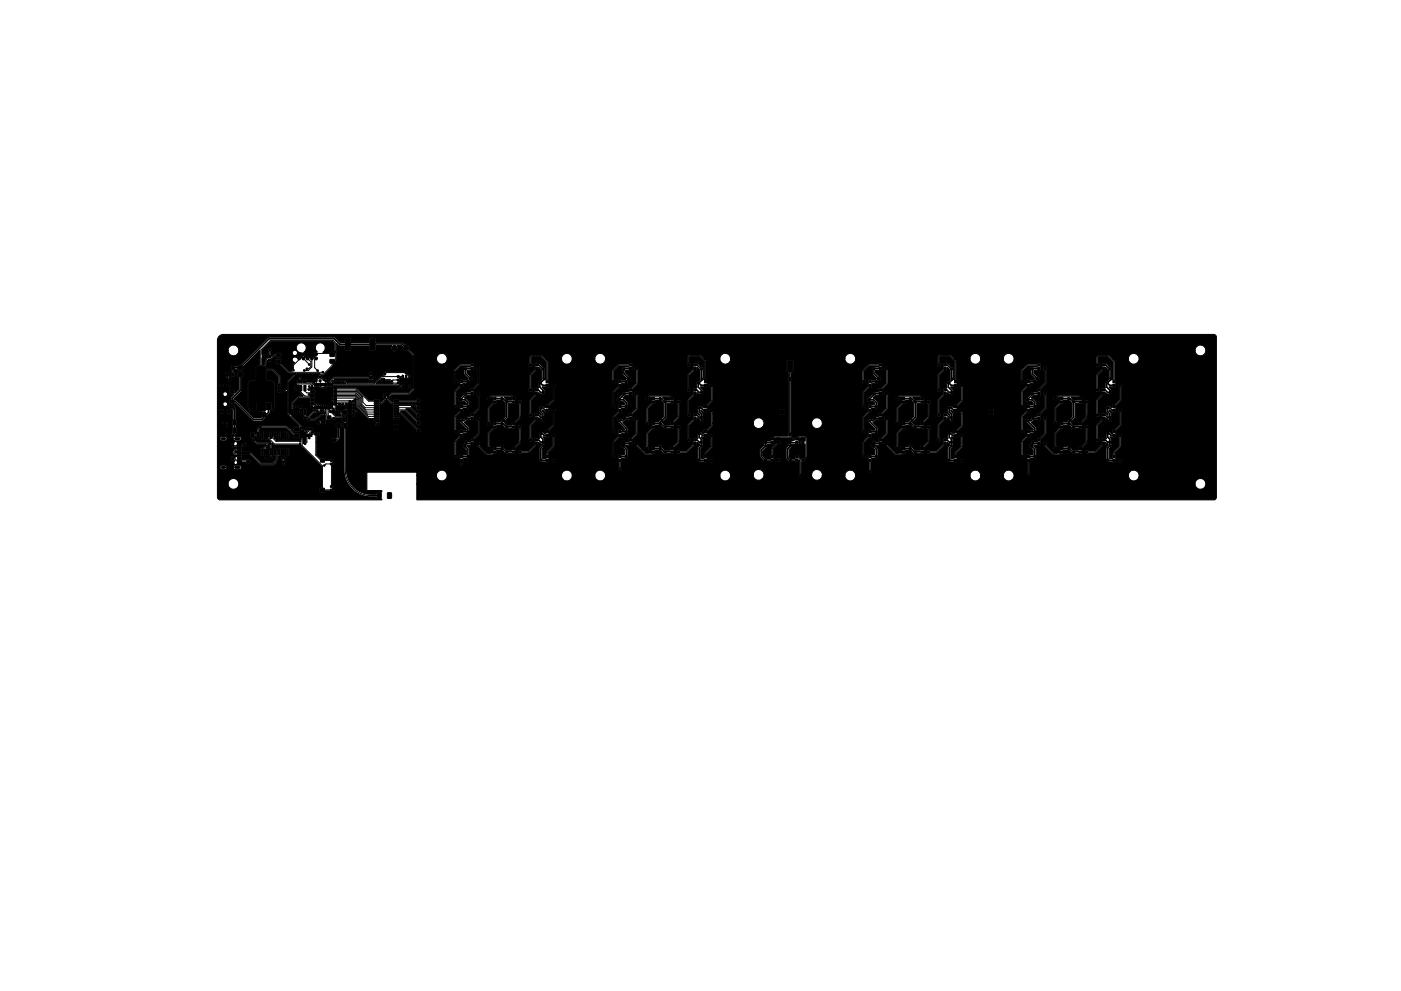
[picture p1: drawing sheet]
<svg xmlns="http://www.w3.org/2000/svg" width="420mm" height="297mm" viewBox="0 0 420 297" stroke-linecap="round" stroke-linejoin="round" font-family="sans-serif">
<g fill="#000" stroke="#000" stroke-width=".3">
<path d="M66 115.4h.9v.8h-.9zM67.8 111.9h.8v.8h-.8zM68.7 113.5h.5v.6h-.5zM68.2 115.4h.9v.8h-.9zM69.4 111.9h.8v.8h-.8zM69.8 113.5h.4v.6h-.4zM69 116.9h1.2v.9h-1.2zM71.4 111.7h1.2v1.1h-1.2zM71.4 109.7h1.2v1.1h-1.2zM75 112.4l.9 .1-.1 1.3-.8-.1zM76.9 112.4l.9 .1-.1 1.3-.8-.1zM78.6 112.4l.9 .1-.2 1.3-.8-.1z"/>
<path d="M77.1 109.9l.5-.2 1-.1a1 1 0 0 1 1.1 1v3.5h1.5a1 1 0 0 1 1.1 1l-.1 6.9a.75 .75 0 0 1-.7 .9v-2.1l-.2-.2h-1.6l-.1 2.4h-2.8v-2.3l-1.7-.1-.1 2.2-.2-.1-.2-.7v-6.9a1 1 0 0 1 1-1h1.2v-2.8h1.8l-.4-.4-.3 .4h-1.1v-.5h.8l.1 .4 .4-.4 .7 .4 .1-.2-.1-.6-.4 .4-.7-.4-.1 .4h-.8l.1-.5h1l.4 .4 .3-.4h-1.7zM78.7 106.5h.7v.7h-.7zM78.7 107.6h.7v.7h-.7zM76.4 114.5h3.7v2h-3.7zM79.7 104.6h.5v.5h-.5zM80.5 112.4l.9 .1-.2 1.3-.8-.1zM80.6 107.6h.7v.7h-.7zM80.6 106.5h.7v.7h-.7zM80.6 104.6h.5v.5h-.5zM82.9 107.9h1.2v1.1h-1.2zM82.9 105.9h1.2v1.1h-1.2zM83.3 116.7h.9v.7h-.9z"/>
<path d="M83.3 115.1h.9v.8h-.9zM85 116.8h.5v.5h-.5zM85 115.8h.5v.5h-.5zM87.3 115.5h.7v1.7h-.7zM88.6 115.5h.6v1.7h-.6zM89.3 113.9h.7v.8h-.7zM89.8 112.5h.4v.6h-.4zM89.9 115.5h.6v1.7h-.6zM90.8 112.5h.5v.6h-.5zM90.9 113.9h.7v.8h-.7zM91.1 115.5h.7v1.7h-.7zM93.2 116h.8v.2h-.8z"/>
<path d="M93.2 116.4h.8v.2h-.8zM93.2 116.8h.8v.2h-.8zM93.2 117.2h.8v.2h-.8zM93.2 117.6h.8v.2h-.8zM93.2 118h.8v.2h-.8zM93.2 118.4h.8v.2h-.8zM93.2 118.8h.8v.2h-.8zM93.2 119.2h.8v.2h-.8zM93.2 119.6h.8v.2h-.8zM94.4 114.9h.1v.8h-.1zM94.5 113.8h.6v.5h-.6zM94.5 112.9h.6v.5h-.6z"/>
<path d="M94.8 114.9h.2v.8h-.2zM95.1 114.9h.3v.8h-.3zM95.5 114.9h.2v.8h-.2zM89.1 111.9l6.9 .1-.5 1-.6 .6-.6 .1 .1 .9-.3 .3-.6-.4h-1.6v-.6l-.4-.3-.8 .2-.1 .9-.3 .1 .2-2.3-.3-.2-.6 .1 .1 1.2-.6 .2v.9l-.7 .7v1.8h1v-1.7l.2-.1 .1 1.8 1.2 1.5-1.5 .1-2 1.9-.4 3.5-.5-.5v-9.1l2-2.1 .4-.1zM96 114.9h.1v.8h-.1zM95.7 112.9h.6v.4h-.6zM95.7 113.9h.6v.4h-.6zM96.4 114.9h.1v.8h-.1zM96.8 114.9h.2v.8h-.2zM97.1 114.9h.3v.8h-.3zM97.4 113.8h.6v.5h-.6zM97.4 112.9h.6v.5h-.6z"/>
<path d="M97.5 114.9h.3v.8h-.3zM98 114.9h.1v.8h-.1zM98.4 114.9h.1v.8h-.1zM98.8 114.9h.2v.8h-.2zM95 116.7h4.1v4.1h-4.1zM99.1 114.9h.3v.8h-.3zM94.2 116l1.5-.1 .5 .5 1.3 .2 .4-.2 .1-.5h1.8l.1 3.3-.2 .2a.46 .46 0 0 0-.7 .4 .46 .46 0 0 0 .8 .4v1.4h-1.9l-.2-.6a.51 .51 0 0 0-.6 0 .51 .51 0 0 0-.2 .6l-.4-.1v-.5l-.3-.2-1.3 .2-.7-.2v-2.9l.2-.1a.5 .5 0 0 0 .4-.6 .5 .5 0 0 0-.6-.4zM99.5 114.9h.3v.8h-.3zM99 105.8h1.2v1h-1.2zM99 107.8h1.2v1h-1.2zM100.1 119.6h.8v.2h-.8zM100.1 119.2h.8v.2h-.8z"/>
<path d="M100.1 118.8h.8v.2h-.8zM100.1 118.4h.8v.2h-.8zM100.1 118h.8v.2h-.8zM100.1 117.6h.8v.2h-.8zM100.1 117.2h.8v.2h-.8zM100.1 116.8h.8v.2h-.8zM100.1 116.4h.8v.2h-.8zM100.1 116h.8v.2h-.8zM100.9 103l.9 .7h1.6v1.1l.4 .4 1.5-.1 .2-1.4h5.1l.1 1.1 .4 .4 6.6-.1 .8 .2 .4-.2-.6-.6-.6 .6h-5.2l.2-1.5 4.7-.1-.1 .8 .2 .6 .8-.7 .8 .7 .2-.6-.2-.7 1.3-.1 .4 .5 .3 1 .5 .2h.7l1.4 1.4v9.8l-1.3 1.3h-5l-.9 .8-.6 .3-.3-.8a.54 .54 0 0 0-.7 .2 .54 .54 0 0 0 0 .7l.2 .9-.9 .8-.3-.1-.2-.7-3 .2-3.7-3.7h-5.8l-.2-.5-1-.1 18.7-.1 .4 .7h.6l.3-.2h.3l.3 .3 2.6-.1-.1-1.1h-.7v1h-1.2l-.1-1h-.6l-.2 .3-.6-.1 .2-.4-.1-.7 .1-.6-.2-.3 .2-.2h.4l.3 .3 2.6-.1v-1.1l-.9 .1-.2-.1v-1.1l-6.3 .2-.5 .3a.5 .5 0 0 0-.3 .7l-.8 .3-2.1 2.1-.1-2-.5-.2 .2-.8-.3-.3-.6 .1 .1 1-.5 .4h-10.3l-1.5 1.6h-.5l.1-.9-.7-.1-.4 .2-.6-.6-.2-.6 .9-.2 2.7-2.7v-.6l.5-.1 .4-.9v-2.2l.3-.4-.3-.5zM99.7 114.5l.2-.2h3.2l.6 .6-3.7 .2zM103.7 101.6h1.5l-.2 3.4-1.4-.2zM103.7 107h1.5l-.2 3.4-1.4-.2z"/>
<path d="M100.2 113.5h10.2l.1 1.2-6.1 .1-1-1h-3.2zM111 111.7h.4v.6h-.4zM110.7 113.9h1.1v.8h-1.1zM110.7 112.8h1.1v.8h-1.1zM112 111.7h.5v.6h-.5zM111 101.6h1.5l-.2 3.4-1.4-.2zM111 107h1.5l-.2 3.4-1.4-.2zM112.8 114.9l1.1-1.1 .3 .6 2.6-.3 .9 .8-4.8 .2zM114.2 118.8h.5v.6h-.5zM114.2 113.4h1.1v.8h-1.1zM115.2 118.8h.4v.6h-.4zM116.2 118.8h.5v.6h-.5z"/>
<path d="M117.1 118.8h.5v.6h-.5zM119.1 113.7h.6v.4h-.6zM119.1 112.6h.6v.5h-.6zM119.1 114.6h.6v.5h-.6zM119.1 115.7h.6v.4h-.6zM120.6 115.4h.4v.8h-.4zM120.6 112.5h.4v.8h-.4zM121.5 111.4h.5v.5h-.5zM121.6 115.4h.4v.8h-.4zM121.6 112.5h.4v.8h-.4zM122.5 111.4h.5v.5h-.5zM120.6 113.6h2.4v1.5h-2.4z"/>
<path d="M122.6 115.4h.4v.8h-.4zM122.6 112.5h.4v.8h-.4zM136.2 114h.7v.7h-.7zM136.2 115.1h.7v.7h-.7zM138.1 115.1h.7v.7h-.7zM138.1 114h.7v.7h-.7zM138.4 110.3h.5v.5h-.5zM138.5 117.8h.5v.5h-.5zM139.3 110.3h.5v.5h-.5zM139.4 117.8h.5v.5h-.5zM140.1 114.2h.5v.5h-.5zM141 114.2h.5v.5h-.5z"/>
<path d="M141.2 109h.7v.7h-.7zM141.2 110.1h.7v.7h-.7zM141.2 116.5h.7v.7h-.7zM141.2 117.6h.7v.7h-.7zM143.1 110.1h.7v.7h-.7zM143.1 109h.7v.7h-.7zM143.1 117.6h.7v.7h-.7zM143.1 116.5h.7v.7h-.7zM146.2 119h.7v.7h-.7zM148.1 119h.7v.7h-.7zM150.2 119.2h.6v.5h-.6zM151.7 119.2h.6v.5h-.6z"/>
<path d="M151.3 119l2.1 .1 .2 .8h-1.6zM153.7 119h.7v.7h-.7zM155.6 119h.7v.7h-.7zM158.7 109h.7v.7h-.7zM158.7 110.1h.7v.7h-.7zM158.7 116.5h.7v.7h-.7zM158.7 117.6h.7v.7h-.7zM160.6 110.1h.7v.7h-.7zM160.6 109h.7v.7h-.7zM160.6 117.6h.7v.7h-.7zM160.6 116.5h.7v.7h-.7zM161.7 114.5h.6v.5h-.6z"/>
<path d="M161.7 113.5h.6v.5h-.6zM162.7 117.4h.5v.5h-.5zM162.6 110.3h.6v.5h-.6zM162.6 109.3h.6v.5h-.6zM163.6 117.4h.5v.5h-.5zM163.8 114h.7v.7h-.7zM163.8 115.1h.7v.7h-.7zM165.6 115.1h.7v.7h-.7zM165.6 114h.7v.7h-.7zM183.7 114h.7v.7h-.7zM183.7 115.1h.7v.7h-.7zM185.6 115.1h.7v.7h-.7z"/>
<path d="M185.6 114h.7v.7h-.7zM185.9 110.3h.5v.5h-.5zM186 117.8h.5v.5h-.5zM186.8 110.3h.5v.5h-.5zM186.9 117.8h.5v.5h-.5zM187.6 114.2h.5v.5h-.5zM188.5 114.2h.5v.5h-.5zM188.7 109h.7v.7h-.7zM188.7 110.1h.7v.7h-.7zM188.7 116.5h.7v.7h-.7zM188.7 117.6h.7v.7h-.7zM190.6 110.1h.7v.7h-.7z"/>
<path d="M190.6 109h.7v.7h-.7zM190.6 117.6h.7v.7h-.7zM190.6 116.5h.7v.7h-.7zM193.7 119h.7v.7h-.7zM195.6 119h.7v.7h-.7zM197.7 119.2h.6v.5h-.6zM199.2 119.2h.6v.5h-.6zM198.7 119.1h2.2l.2 .8h-1.6zM201.2 119h.7v.7h-.7zM203.1 119h.7v.7h-.7zM206.2 109h.7v.7h-.7zM206.2 110.1h.7v.7h-.7z"/>
<path d="M206.2 116.5h.7v.7h-.7zM206.2 117.6h.7v.7h-.7zM208.1 110.1h.7v.7h-.7zM208.1 109h.7v.7h-.7zM208.1 117.6h.7v.7h-.7zM208.1 116.5h.7v.7h-.7zM209.2 114.5h.6v.5h-.6zM209.2 113.5h.6v.5h-.6zM210.2 117.4h.5v.5h-.5zM210.1 110.3h.6v.5h-.6zM210.1 109.3h.6v.5h-.6zM211.1 117.4h.5v.5h-.5z"/>
<path d="M211.3 114h.7v.7h-.7zM211.3 115.1h.7v.7h-.7zM213.1 115.1h.7v.7h-.7zM213.1 114h.7v.7h-.7zM236.2 108.1h1.5l-.2 3.4-1.4-.2zM236.2 102.7h1.5l-.2 3.4-1.4-.2zM258.7 114h.7v.7h-.7zM258.7 115.1h.7v.7h-.7zM260.6 115.1h.6v.7h-.6zM260.6 114h.6v.7h-.6zM260.9 110.3h.5v.5h-.5zM261 117.8h.5v.5h-.5z"/>
<path d="M261.8 110.3h.5v.5h-.5zM261.9 117.8h.5v.5h-.5zM262.6 114.2h.5v.5h-.5zM263.5 114.2h.5v.5h-.5zM263.7 116.5h.7v.7h-.7zM263.7 117.6h.7v.7h-.7zM263.7 109h.7v.7h-.7zM263.7 110.1h.7v.7h-.7zM265.6 117.6h.7v.7h-.7zM265.6 116.5h.7v.7h-.7zM265.6 110.1h.7v.7h-.7zM265.6 109h.7v.7h-.7z"/>
<path d="M268.7 119h.7v.7h-.7zM270.6 119h.7v.7h-.7zM272.7 119.2h.6v.5h-.6zM274.2 119.2h.6v.5h-.6zM273.8 119l2.1 .1 .1 .8h-1.5zM276.2 119h.7v.7h-.7zM278.1 119h.7v.7h-.7zM281.2 116.5h.7v.7h-.7zM281.2 117.6h.7v.7h-.7zM281.2 109h.7v.7h-.7zM281.2 110.1h.7v.7h-.7zM283.1 117.6h.7v.7h-.7z"/>
<path d="M283.1 116.5h.7v.7h-.7zM283.1 110.1h.7v.7h-.7zM283.1 109h.7v.7h-.7zM284.2 114.5h.6v.5h-.6zM284.2 113.5h.6v.5h-.6zM285.2 117.4h.5v.5h-.5zM285.1 110.3h.6v.5h-.6zM285.1 109.3h.6v.5h-.6zM286.1 117.4h.5v.5h-.5zM286.3 114h.7v.7h-.7zM286.3 115.1h.7v.7h-.7zM288.1 115.1h.7v.7h-.7z"/>
<path d="M288.1 114h.7v.7h-.7zM306.2 114h.7v.7h-.7zM306.2 115.1h.7v.7h-.7zM308.1 115.1h.6v.7h-.6zM308.1 114h.6v.7h-.6zM308.4 110.3h.5v.5h-.5zM308.5 117.8h.5v.5h-.5zM309.3 110.3h.5v.5h-.5zM309.4 117.8h.5v.5h-.5zM310.1 114.2h.5v.5h-.5zM311 114.2h.5v.5h-.5zM311.2 109h.7v.7h-.7z"/>
<path d="M311.2 110.1h.7v.7h-.7zM311.2 116.5h.7v.7h-.7zM311.2 117.6h.7v.7h-.7zM313.1 110.1h.7v.7h-.7zM313.1 109h.7v.7h-.7zM313.1 117.6h.7v.7h-.7zM313.1 116.5h.7v.7h-.7zM316.2 119h.7v.7h-.7zM318.1 119h.7v.7h-.7zM320.2 119.2h.6v.5h-.6zM321.7 119.2h.6v.5h-.6zM321.2 119.1h2.2l.2 .8h-1.6z"/>
<path d="M323.7 119h.7v.7h-.7zM325.6 119h.7v.7h-.7zM328.7 116.5h.7v.7h-.7zM328.7 117.6h.7v.7h-.7zM328.7 109h.7v.7h-.7zM328.7 110.1h.7v.7h-.7zM330.6 117.6h.7v.7h-.7zM330.6 116.5h.7v.7h-.7zM330.6 110.1h.7v.7h-.7zM330.6 109h.7v.7h-.7zM331.7 114.5h.6v.5h-.6zM331.7 113.5h.6v.5h-.6z"/>
<path d="M332.7 117.4h.5v.5h-.5zM332.6 110.3h.6v.5h-.6zM332.6 109.3h.6v.5h-.6zM333.6 117.4h.5v.5h-.5zM333.8 114h.7v.7h-.7zM333.8 115.1h.7v.7h-.7zM335.6 115.1h.7v.7h-.7zM335.6 114h.7v.7h-.7zM65.7 100.8l1.3-.6 297.1 .1 .6 .3 .1 .5v47.9l-.1 .5-.6 .3-239.1-.1v-4.7h233.4a1.6 1.6 0 0 0 1.8 1.6 1.61 1.61 0 0 0 1.4-1.7 1.61 1.61 0 0 0-1.7-1.5 1.61 1.61 0 0 0-1.5 1.6h-233.4v-2.5h5.9a1.6 1.6 0 0 0 1.8 1.6 1.61 1.61 0 0 0 1.4-1.6h34.3a1.61 1.61 0 0 0 1.3 1.6h.5a1.61 1.61 0 0 0 1.4-1.6h6.8a1.61 1.61 0 0 0 1.3 1.6h.5a1.61 1.61 0 0 0 1.4-1.6h34.3a1.61 1.61 0 0 0 1.3 1.6h.5a1.61 1.61 0 0 0 1.4-1.6v-.2h6.8a1.61 1.61 0 0 0 1.8 1.6 1.61 1.61 0 0 0 1.4-1.6 1.61 1.61 0 0 0-1.3-1.5h-.6a1.61 1.61 0 0 0-1.3 1.3v.2h-6.8a1.6 1.6 0 0 0-1.3-1.3l-.4-.1a1.6 1.6 0 0 0-1.5 1.6l-34.3-.1a1.6 1.6 0 0 0-1.8-1.4 1.61 1.61 0 0 0-1.4 1.5l-6.8-.1a1.6 1.6 0 0 0-1.8-1.4 1.61 1.61 0 0 0-1.4 1.5l-34.3-.1a1.6 1.6 0 0 0-1.8-1.4 1.61 1.61 0 0 0-1.4 1.5h-5.9v-1h-15v5.5l4.5 .1-.1 .4h-1.3l-.3 .7-2.6-.1-1.5-.4-1.4-.7-1.2-1-1-1.2-1-2.4-.2-4h33.9l.3 .4a.47 .47 0 0 0 0 .7 .47 .47 0 0 0 .7-.1 .47 .47 0 0 0-.1-.7l.2-.3 .1-1.1h1.5l.3-.2v-2.6l-.8-.8 .1-.3 1.9 .1 .9-.1 3.1 2.9h1.8l.5-.3h.5l.2-1.2 1.6 .2 1.1 .9 2.8 .1 .9-.1 .9 .1 .2-.2 2-.1 2.2-2.1 .7-.1 .2-.9 .8 .5v.4l-.7 .7v3.9l.3 .3h23.3l.3 .2v1.5a.46 .46 0 0 0 0 .7 .46 .46 0 0 0 .7-.1 .46 .46 0 0 0-.1-.7l.2-2.7h1.6l.3-.2v-2.6l-.8-.8 .1-.3 1.9 .1 .9-.1 3.1 2.9h1.8l.5-.3h.5l.2-1.2 1.6 .2 1.1 .9 2.8 .1 .9-.1 .9 .1 .2-.2 2-.1 2.2-2.1 .7-.1 .1-.9 .9 .5v.4l-.7 .7v3.9l.3 .3 4.4 .1 .1-.9-.2-.2h-.8l-.1 1h-.7v-1.7h15.6l1.5 1.6 2.7 .1 .9-.1 .9 .1 .2-.1-.2-1h-.8l-.1 1h-.8l-.2-3.7 1.3-1.4h.7l-.1-1.1-.9 .1-.1 .6-1.5 1.6-.3 3h-1.5l-.8-.9v-1.3l1.3-1.3 .1-.8 2 .1 .2-1.9h4.7l.7 .8h-1l-.2 .3v1.2l-.7 .8v3l1 1h2.5l.4-.5v4.2a.45 .45 0 0 0 .2 .8 .45 .45 0 0 0 .5-.6h3a1.6 1.6 0 0 0 2.1 1.6 1.59 1.59 0 0 0 1.1-1.4h6.8a1.6 1.6 0 0 0 1.8 1.6 1.61 1.61 0 0 0 1.4-1.6h34.3a1.6 1.6 0 0 0 1.1 1.6h.6a1.59 1.59 0 0 0 1.5-1.3v-.3h6.8a1.6 1.6 0 0 0 1.8 1.6 1.6 1.6 0 0 0 1.4-1.3 1.61 1.61 0 0 0-1.5-1.9 1.61 1.61 0 0 0-1.7 1.6l-6.8-.1a1.6 1.6 0 0 0-1.8-1.4 1.61 1.61 0 0 0-1.4 1.5l-34.3-.1a1.6 1.6 0 0 0-1.8-1.4 1.6 1.6 0 0 0-1.4 1.3v.2h-6.8l-.1-.7a1.63 1.63 0 0 0-1.2-1h-.6a1.61 1.61 0 0 0-1.3 1.5h-3l-.1-.3v-3.5l20-.1 .3 .2v2.3a.46 .46 0 0 0 0 .7 .46 .46 0 0 0 .7-.1 .46 .46 0 0 0-.1-.7l.2-3.4 1.7-.1 .2-.2v-2.6l-.8-.8 .1-.3 1.9 .1 .9-.1 3.1 2.9h1.8l.5-.3h.5l.2-1.2 1.6 .2 1.1 .9 2.8 .1 .9-.1 .9 .1 .2-.2 2-.1 2.2-2.1 .7-.1 .2-.9 .8 .5v.4l-.7 .7v3.9l.2 .3h23.5l.2 .2v3.2a.47 .47 0 0 0-.1 .7 .47 .47 0 0 0 .7 0h29.7a1.61 1.61 0 0 0 1.8 1.6 1.6 1.6 0 0 0 1.4-1.3 1.61 1.61 0 0 0-1.5-1.9 1.61 1.61 0 0 0-1.7 1.6h-29.7v-.7v-3.2l.3-.2-.1-1 1.7-.1 .2-.2v-2.6l-.8-.8 .2-.3 1.8 .1 .9-.1 3.1 2.9h1.8l.5-.3h.5l.2-1.2 1.6 .2 1.1 .9 2.8 .1 .9-.1 .9 .1 .2-.2 2-.1 2.2-2.1 .7-.1 .2-.9 .8 .5v.4l-.7 .7 .1 4.1 1.9 .2 1-.1 1.7 .1 .1-.9-.2-.2h-.8l-.1 1h-.7v-1.9l-.3-.3v-.4l1.8-1.8v-2.9l.3-.2-.1-1-1 .2v.8l.3 .2-.1 2.7-1.8 1.8v.6l-.2 .3v1l-1-.1v-2.9l.7-.9v-2.1l-.5-.5h1.8l.1-1.8 1.5-1.6 .2-5.2-1 .2v.8l.3 .2v3.8l-1.4 1.4-.7 .1v1.1l-.9-.5h-.9l.1 1.9h-1.5l-.1 1.8-2 2h-1.7l-.3-.3h-.8l-.1 1h-.8v-.9l.1-.8 1.4-1.4 .1-.5 3.4 .1v-.9l-.3-.3v-3.7l1.4-1.4 .7-.1 .1-.8 .8 .3 .1 .5 .4 .4 .6-.1-.1-2.4-.7-1 1.1 .6h.9l.1-1.8 1.5-1.6 .1-4 .2-.2-.2-1-.9 .2v.8l.3 .2v3.8l-1.4 1.4-.7 .1-.1 .8-.6-.4-1.1 .1-.1 1.7 .7 .9-1.1-.7-.9 .1-.1 1.8-1.5 1.6-.1 4-.2 1h-2.3v-3.7l.3-.2v-.8l-1-.2-.1 1 .2 .2v3.8l-1.3 1.4-.7 .1-.1 1h-1.7l-.8-.8v-.6l-.4-.3-.4 .2-.2 .5h-2.1l-.2 1.9h-1.6l-1-1h2v-.8l-.2-.3v-3.7l1.3-1.4 .7-.1 .1-1.1 1.7 .1 1 .9 2.8 .1 .2-1.8 1.4-1.4 .1-.5 3.4 .1v-.9l-.3-.3v-3.7l1.4-1.4 .7-.1 .1-.8 .6 .4 1.2-.1 .1-1.1-.8-1h2l.1-1.9-.3-.3v-5.4l-.7-.8h4.7a1.61 1.61 0 0 0 2.3 1.5 1.61 1.61 0 0 0 .2-2.8 1.61 1.61 0 0 0-2.5 1.1v.2h-4.7l-1.4-1.2h-2.8l-.7 .5-.1 1.9-.2 .3 .2 .9 .9-.1v-.8l-.3-.3v-1.5l.3-.4h2.6l1.6 1.6v5.3l-.2 .1-.3-.6 .1-3-.6-.2-1.1-1-1.3-.1-.1 1.8-1.5 1.6-.2 5.1h.9l.1-.1v-.8l-.3-.3v-3.7l1.4-1.4 .7-.1 .1-.9 .9 .8 .1 2.8-1 .8v1.8l-1.1 .2-.1 1.7-1.5 1.6-.1 3.9-.2 1.1h-2.3v-3.7l.3-.2v-.8l-1-.2-.1 1 .2 .2v3.8l-1.3 1.4-.7 .1-.1 1h-1.5l-.9-.8 1.3-1.5 .1-4.2 2.1 .1v-2.1l-.7-.1-.4-.3h-6.3l-.5 .3-.6 .1 .1 1h.9l.3-.9 .5 .1v.8l-.1 .8-1.5 1.5v4l-.3 .3 .1 .9 1-.1v-.8l-.2-.3v-3.8l1.3-1.3 .7-.1 .1-1.1 1.7 .1 .8 .8v4l-1.5 1.7h-2.1l-.1 1.7-1.5 1.5v4l-.3 .3v.8h-.9l-1.2-1.2-.1-1.2h-.8l-.1 1h-.8l.1-1.7 1.5-1.7v-3.9l.3-.2v-.8l-1-.2-.1 1 .3 .2v3.8l-1.4 1.4-.7 .1-.1 1.1h-.8l-.3-.4-.6 .2-.1 .6-.5 .4v.5l1.2 1.1v1.4l-2 .1v2h-18.9l-.2-1h-.8l-.1 1h-.7v-1.1l19.9 .1v-.9l-.3-.3v-3.7l1.4-1.4 .7-.1v-1.1h1.6l.3-.2v-1.5l-1.5-1.6 .9-.8 1.9 .2 .1-1.8 1.5-1.6 .1-4 .2-1-1-.2-.1 1 .3 .2v3.8l-1.4 1.4-.7 .1-.1 1-1.5-.1-.5 .8h-1.1l-.3 .3v.4l2.2 2.2 .1 .4h-2l-.1 1.8-1.6 1.6v4l-.2 1h-18.8l-.3-1.5 1.8-1.9v-2.8l.3-.2v-.8l-.9-.2-.2 1 .3 .2-.1 2.7-1.8 1.8v.7l-.2 .2v1h-.9l-.1-3 .7-.9v-2.1l-.5-.5h1.7l.2-1.2 19.9 .1v-.9l-.3-.3v-3.7l1.4-1.4 .7-.1 .1-1.2h1.5l.3-.2-.1-1.7-1.4-1.1 .8-.9 2 .1 .1-1.8 1.6-1.6v-5.2l-.9 .2v.8l.3 .2v3.8l-1.4 1.4-.7 .1v1.1l-1.8 .1-.1 .5-1.1 1.1a.65 .65 0 0 0-.8 .6 .65 .65 0 0 0 .6 .7l1.4-.2 .5 .5 .1 .5-2 .1-.1 1.8-1.6 1.6v3.9l-.2 1.1h-18.8v-.6l1.5-1.6 .1-3.6h7.8l.2 .2h1l.3-.2-.1-.4h-.6v.6h-.2v-.6h-.6v.4h-7.8l.2-.7h9l.1-.4-.7-.2v.6h-.2v-.6l-.6 .1v.5h-7.6l-.1-.8-.9-.1-.1 1 .3 .2v3.8l-1.4 1.4-.7 .1v1.1h-.3l-.6-.5h-.9l.1 1.9h-1.5l-.1 1.8-2 2h-1.7l-.3-.3h-.8l-.1 1h-.8l.1-1.7 1.4-1.4 .1-.5h3.4v-.8l-.3-.3v-3.7l1.4-1.4 .7-.1 .1-.8 .8 .3 .1 .6 .4 .3 .6-.1-.1-2.4-.6-.6v-.5l1 .7h.8l.2-.1v-1.1l19.9 .1v-.9l-.3-.3v-3.7l1.4-1.4 .7-.1v-1.1h1.7l.2-.5 .9-.6-.1-.8-1.5-1.2v-.8h2v-2l-.9-.2-.3 .3h-2.9l-2 2v3.7l1 .1 .1-.9-.5-.3v-2.4l1.7-1.6h2.6l.2 .2-1.7 .1-.3 .3 .1 1.8 1.2 1.4-.5 .5h-2l-.1 1.7-1.6 1.6v4l-.2 1h-18.8v-.6l1.6-1.7v-3.9l.2-.2v-.8l-1-.2-.1 1 .3 .2v3.8l-1.4 1.4-.7 .1-.1 .8-.6-.4-1.1 .1-.1 1.7 .7 .9-1.1-.7-.9 .2-.1 1.7-1.6 1.7v3.9l-.2 1h-2.3v-3.7l.3-.2v-.8l-1-.2-.1 1 .2 .2v3.8l-1.3 1.4-.7 .1-.1 1h-1.7l-.8-.9v-.7l-.5-.1-.3 .2-.2 .5h-2.1l-.1 1.9h-1.7l-1-1h2v-.8l-.2-.3v-3.7l1.3-1.4 .7-.1 .1-1.1 1.7 .1 1 .9 2.8 .1 .2-1.8 1.4-1.4 .1-.5 3.4 .1v-.9l-.3-.3v-3.7l1.4-1.4 .7-.1 .1-.8 .6 .4 1.2-.1 .1-1.1-.8-1h2l.1-1.9-.3-.3v-5.4l-.7-.8h4.7a1.61 1.61 0 0 0 1.6 1.6 1.61 1.61 0 0 0 1.6-1.6h6.8a1.6 1.6 0 0 0 2.3 1.5 1.6 1.6 0 0 0 .2-2.8 1.6 1.6 0 0 0-2.5 1.1v.2h-6.8a1.6 1.6 0 0 0-1.1-1.5h-.8a1.61 1.61 0 0 0-1.2 1l-.1 .5h-4.7l-1.4-1.2h-2.8l-.7 .5-.1 1.9-.2 .3 .2 .9 .9-.1v-.8l-.3-.3v-1.5l.3-.4h2.6l1.6 1.6v5.3l-.2 .1-.2-.6v-3l-.6-.2-1-1-1.4-.1-.1 1.8-1.5 1.6-.2 5.1h.9l.1-.1v-.8l-.3-.3v-3.7l1.4-1.4 .7-.1 .1-.9 .9 .8 .1 2.8-1 .8v1.8l-1.1 .2-.1 1.7-1.5 1.6-.1 3.9-.2 1.1h-2.3v-3.7l.3-.2v-.8l-1-.2-.1 1 .2 .2v3.8l-1.3 1.4-.7 .1-.1 1h-1.5l-.9-.8 1.3-1.5 .1-4.2 2.1 .1v-2.1l-.7-.1-.4-.3h-6.3l-.5 .3-.6 .1 .1 1h.9l.3-.9 .5 .1v.8l-.1 .8-1.5 1.5v4l-.3 .3 .1 .9h.9l.1-.1v-.8l-.2-.3v-3.8l1.3-1.3 .7-.1 .1-1.1 1.7 .1 .8 .8 .1 4-1.6 1.7h-2.1l-.1 1.7-1.5 1.5v4l-.3 .3v.8h-.9l-1.2-1.2-.1-1.2h-.8l-.1 1h-.8l.1-1.7 1.5-1.7v-3.9l.3-.2v-.8l-1-.2-.1 1 .3 .2v3.8l-1.4 1.4-.7 .1-.1 1.1h-.8l-.3-.4-.6 .2-.1 .6-.5 .4v.5l1.2 1.1v1.4l-2 .1-.1 2h-19l.1-.7 .4-.4 17.8 .1v-.9l-.3-.3v-3.7l1.4-1.4 .7-.1v-1.1l1.9-.1v-1.6l-1.5-1.6 .9-.8h.7l.3 .2 .9-.1 .1-1.7 1.6-1.7v-5.1l-.9 .2v.8l.3 .2v3.8l-1.4 1.4-.7 .1-.1 1-1.5-.1-.5 .8h-1.1l-.3 .3v.4l2.2 2.2 .1 .4h-2l-.1 1.8-1.6 1.6v4l-.2 1h-16.7l.2-.4v-5.7l-.5-.5h-2l-.4 .3h-.6l-.2 .4-.9-.6 .2-.5-.2-.5 22.2 .1v-.9l-.3-.3v-3.7l1.4-1.4 .7-.1 .1-1.2 1.7-.1v-1.8l-1.4-1.1 .8-.9 2 .1 .1-1.8 1.6-1.6v-5.2l-.9 .2v.8l.3 .2v3.8l-1.4 1.4-.7 .1v1.1l-1.8 .1-.1 .5-1.2 1.1a.65 .65 0 0 0-.7 .6 .65 .65 0 0 0 .6 .7l1.4-.2 .5 .5 .1 .5-2 .1-.1 1.8-1.6 1.6v3.9l-.2 1.1h-21.1v-3h6a1.6 1.6 0 0 0 1.1 1.6h.8a1.62 1.62 0 0 0 1.2-1.1v-1a1.63 1.63 0 0 0-1.2-1h-.6a1.61 1.61 0 0 0-1.3 1.3v.2h-6v-4.5h21.1l1 .1 .1-.9-.3-.3v-3.7l1.4-1.4 .7-.1v-1.1h1.7l.2-.5 .9-.6-.1-.8-1.5-1.2-.1-.8h2.1v-2.1l-.9-.1-.3 .3h-2.9l-2 2v3.7l1 .1 .1-.9-.5-.3v-2.4l1.7-1.6h2.6l.2 .2-1.7 .1-.3 .3 .1 1.8 1.2 1.4-.5 .5h-2l-.1 1.7-1.6 1.6v4l-.2 1h-21.1v-8.1l.2-.6-.2-1.8 .5-.5v-3.1l-.4-.4h-1.4l-.2 .4v3.1l.5 .5-.2 1.8 .2 .6-.1 16.5h-4.2l-.4 .3-.6 .1-.1 1.1h-1.8l-.1 1.3-1.3 1.4v1.8h-15.6l-.3-.9 1.8-1.9v-2.8l.3-.2v-.8l-1-.2-.1 1 .3 .2-.1 2.7-1.8 1.8v.6l-.2 .3v1h-1v-3l.7-.9v-2.1l-.5-.5h1.8l.1-1.8 1.5-1.5 .1-.9h12.1a1.6 1.6 0 0 0 1.1 1.6h.8a1.62 1.62 0 0 0 1.2-1.1v-1a1.63 1.63 0 0 0-1.2-1h-.6a1.61 1.61 0 0 0-1.3 1.3v.2h-12.1v-2.8h20l.2 .2h1l.2-.6h-.6v.6h-.2v-.6h-.6v.4h-20v-.4l.2-.3h21.2v-.5l-.6-.1v.6h-.2v-.6l-.6 .1v.5h-19.8l-.1-.8-.9-.1-.1 1 .3 .2v3.8l-1.4 1.4-.7 .1v1.1l-.9-.5h-.9l.1 1.9h-1.5l-.1 1.8-2 2h-1.7l-.3-.3h-.8l-.1 1h-.8l.1-1.7 1.4-1.4 .1-.5h3.4v-.8l-.3-.3v-3.7l1.4-1.4 .7-.1 .1-.8 .8 .3 .1 .5 .4 .4 .6-.1-.1-2.4-.6-.6-.1-.4 1.1 .6h.9l.1-1.8 1.6-1.7v-3.9l.2-.2v-.8l-1-.2-.1 1 .3 .2v3.8l-1.4 1.4-.7 .1-.1 .8-.6-.4-1.1 .1-.1 1.7 .7 .9-1.1-.7-.9 .2-.1 1.7-1.5 1.6-.1 4-.2 1h-2.3v-3.7l.3-.2v-.8l-1-.2-.1 1 .2 .2v3.8l-1.3 1.4-.7 .1-.1 1h-1.7l-.8-.8v-.6l-.4-.3-.4 .2-.2 .5h-2.1l-.2 1.9h-1.6l-1-1h2v-.8l-.2-.3v-3.7l1.3-1.4 .7-.1 .1-1.1 1.7 .1 1 .9 2.8 .1 .2-1.8 1.4-1.4 .1-.5 3.4 .1v-.9l-.3-.3v-3.7l1.4-1.4 .7-.1 .1-.8 .6 .4 1.2-.1 .1-1.1-.8-1h2l.1-1.9-.3-.3v-5.4l-.7-.8h4.7a1.61 1.61 0 0 0 1.6 1.6 1.61 1.61 0 0 0 1.6-1.6h34.3a1.61 1.61 0 0 0 2.3 1.5 1.61 1.61 0 0 0 .2-2.8 1.61 1.61 0 0 0-2.5 1.1v.2h-34.3a1.6 1.6 0 0 0-1.1-1.5h-.8a1.61 1.61 0 0 0-1.2 1l-.1 .5h-4.7l-1.4-1.2h-2.8l-.7 .5-.1 1.9-.2 .3 .2 .9 .9-.1v-.8l-.3-.3v-1.5l.3-.4h2.6l1.6 1.6v5.3l-.2 .1-.2-.6v-3l-.6-.2-1-1-1.4-.1-.1 1.8-1.5 1.6-.2 5.1h.9l.1-.1v-.8l-.3-.3v-3.7l1.4-1.4 .7-.1 .1-.9 .9 .8 .1 2.8-1 .8v1.8l-1.1 .2-.1 1.7-1.5 1.6-.1 3.9-.2 1.1h-2.3v-3.7l.3-.2v-.8l-1-.2-.1 1 .2 .2v3.8l-1.3 1.4-.7 .1-.1 1h-1.5l-.9-.8 1.3-1.5 .1-4.2 2.1 .1v-2.1l-.7-.1-.4-.3h-6.3l-.5 .3-.6 .1 .1 1h.9l.3-.9 .5 .1v.8l-.1 .8-1.5 1.5v4l-.3 .3 .1 .9h.9l.1-.1v-.8l-.2-.3v-3.8l1.3-1.3 .7-.1 .1-1.1 1.7 .1 .8 .8v4l-1.5 1.7h-2.1l-.1 1.7-1.5 1.5v4l-.3 .3v.8h-.9l-1.2-1.2-.1-1.2h-.8l-.1 1h-.8l.1-1.7 1.5-1.7v-3.9l.3-.2v-.8l-1-.2-.1 1 .3 .2v3.8l-1.4 1.4-.7 .1-.1 1.1h-.8l-.3-.4-.6 .2-.1 .6-.5 .4v.5l1.2 1.1v1.4l-2 .1-.1 2h-18.8l-.2-1h-.8l-.1 1h-.7v-1.1l19.9 .1v-.9l-.3-.3v-3.7l1.4-1.4 .7-.1v-1.1h1.6l.3-.2v-1.5l-1.5-1.6 .9-.8 1.9 .2 .1-1.8 1.5-1.6 .1-4 .2-1-1-.2-.1 1 .3 .2v3.8l-1.4 1.4-.7 .1-.1 1-1.4-.1-.6 .8h-1.1l-.3 .3v.4l2.2 2.2 .1 .4h-2l-.1 1.8-1.6 1.6v4l-.2 1h-18.8l-.3-1.5 1.8-1.9v-2.8l.3-.2v-.8l-.9-.2-.2 1 .3 .2-.1 2.7-1.8 1.8v.6l-.2 .3v1h-.9l-.1-3 .7-.9v-2.1l-.5-.5h1.7l.2-1.2 19.9 .1v-.9l-.3-.3v-3.7l1.4-1.4 .7-.1 .1-1.2 1.7-.1 .1-1.7-1.5-1.2 .8-.9 2 .1 .1-1.8 1.6-1.6v-5.2l-.9 .2v.8l.3 .2v3.8l-1.4 1.4-.7 .1v1.1l-1.8 .1-.1 .5-1.2 1.1a.65 .65 0 0 0-.6 .6 .65 .65 0 0 0 .6 .7l1.3-.2 .5 .5 .1 .5-2 .1-.1 1.8-1.6 1.6v3.9l-.2 1.1h-18.8v-.6l1.6-1.7v-3.9l.2-.2v-.8l-1-.2-.1 1 .3 .2v3.8l-1.4 1.4-.7 .1v1.1h-.3l-.6-.5h-.9l.1 1.9h-1.5l-.1 1.8-2 2h-1.7l-.3-.3h-.8l-.1 1h-.8l.1-1.7 1.4-1.4 .1-.5h3.4v-.8l-.3-.3v-3.7l1.4-1.4 .7-.1 .1-.8 .8 .3 .1 .5 .4 .4 .6-.1-.1-2.4-.6-.6v-.5l1 .7h.8l.2-.1v-1.1l19.9 .1v-.9l-.3-.3v-3.7l1.4-1.4 .7-.1v-1.1h1.6l.3-.5 .9-.6-.1-.8-1.5-1.2v-.8h2v-2l-.9-.2-.3 .3h-2.9l-2 2v3.7l1 .1 .1-.9-.5-.3v-2.4l1.7-1.6h2.6l.2 .2-1.7 .1-.3 .3 .1 1.8 1.2 1.4-.5 .5h-2l-.1 1.7-1.6 1.6v4l-.2 1h-18.8v-.6l1.6-1.7v-3.9l.2-.2v-.8l-1-.2-.1 1 .3 .2v3.8l-1.4 1.4-.7 .1-.1 .8-.6-.4-1.1 .1-.1 1.7 .7 .9-1.1-.7-.9 .2-.1 1.7-1.5 1.6-.1 4-.2 1h-2.3v-3.7l.3-.2v-.8l-1-.2-.1 1 .2 .2v3.8l-1.3 1.4-.7 .1-.1 1h-1.7l-.8-.9-.1-.7-.4-.1-.3 .2-.2 .5h-2.1l-.1 1.9h-1.7l-1-1h2v-.8l-.2-.3v-3.7l1.3-1.4 .7-.1 .1-1.1 1.7 .1 1 .9 2.8 .1 .2-1.8 1.4-1.4 .1-.5 3.4 .1v-.9l-.3-.3v-3.7l1.4-1.4 .7-.1 .1-.8 .6 .4 1.2-.1 .1-1.1-.8-1h2l.1-1.9-.3-.3v-5.4l-.7-.8h4.7a1.61 1.61 0 0 0 1.6 1.6 1.61 1.61 0 0 0 1.6-1.6h6.8a1.61 1.61 0 0 0 2.3 1.5 1.61 1.61 0 0 0 .2-2.8 1.61 1.61 0 0 0-2.5 1.1v.2h-6.8a1.6 1.6 0 0 0-1.1-1.5h-.8a1.61 1.61 0 0 0-1.2 1l-.1 .5h-4.7l-1.4-1.2h-2.8l-.7 .5-.1 1.9-.2 .3 .2 .9 .9-.1v-.8l-.3-.3v-1.5l.3-.4h2.6l1.6 1.6v5.3l-.2 .1-.2-.6v-3l-.6-.2-1-1-1.4-.1-.1 1.8-1.5 1.6-.2 5.1h.9l.1-.1v-.8l-.3-.3v-3.7l1.4-1.4 .7-.1 .1-.9 .9 .8 .1 2.8-1 .8v1.8l-1.1 .2-.1 1.7-1.5 1.6-.1 3.9-.2 1.1h-2.3v-3.7l.3-.2v-.8l-1-.2-.1 1 .2 .2v3.8l-1.3 1.4-.7 .1-.1 1h-1.5l-.9-.8 1.3-1.5 .1-4.2 2.1 .1v-2.1l-.7-.1-.4-.3h-6.3l-.5 .3-.6 .1 .1 1h.9l.3-.9 .5 .1v.8l-.1 .8-1.5 1.5v4l-.3 .3 .1 .9h.9l.1-.1v-.8l-.2-.3v-3.8l1.3-1.3 .7-.1 .1-1.1 1.7 .1 .8 .8v4l-1.5 1.7h-2.1l-.1 1.7-1.5 1.5v4l-.3 .3v.8h-.9l-1.2-1.2-.1-1.2h-.8l-.1 1h-.8l.1-1.7 1.5-1.7v-3.9l.3-.2v-.8l-1-.2-.1 1 .3 .2v3.8l-1.4 1.4-.7 .1-.1 1.1h-.8l-.3-.4-.6 .2-.1 .6-.5 .4v.5l1.2 1.1v1.4l-2 .1-.1 2h-33.9v-1.1h32.1l1 .1 .1-.9-.3-.3v-3.7l1.4-1.4 .7-.1v-1.1l1.8-.1 .1-1.6-1.5-1.6 .9-.8h.7l.3 .2 .9-.1 .1-1.7 1.5-1.6 .1-5.2-.9 .2v.8l.3 .2v3.8l-1.4 1.4-.7 .1-.1 1-1.4-.1-.6 .8h-1.1l-.3 .3v.4l2.2 2.2 .1 .4h-2l-.1 1.8-1.6 1.6v4l-.2 1h-32.1v-7.5h32.1l1 .1 .1-.9-.3-.3v-3.7l1.4-1.4 .7-.1 .1-1.2 1.7-.1 .1-1.7-1.5-1.2 .8-.9 2 .1 .1-1.8 1.6-1.6v-5.2l-.9 .2v.8l.3 .2v3.8l-1.4 1.4-.7 .1v1.1l-1.8 .1-.1 .5-1.2 1.1a.65 .65 0 0 0-.7 .6 .65 .65 0 0 0 .6 .7l1.4-.2 .5 .5 .1 .5-2 .1-.1 1.8-1.6 1.6v3.9l-.2 1.1h-32.1l.1-1.2h14l.2 .2h1.1l.2-.2v-.4h-.6v.6h-.3v-.6h-.6v.4h-14l.3-.3v-.4h15.2v-.4l-.6-.2v.6h-.3v-.6l-.5 .1-.1 .5h-13.7v-.9l-.5-.4 .5-.5-.1-1-.3-.2h-1.2v-.3l1.2-.1 .3-.3-.1-2.5 .3-.9h1.2l-.1 .7 .1 .2v3h.8v-1.1l.8 .2 .5-.2-.1-.6-1.3-.2 .2-2.7-.4-.4 .3-.1 .3 .3 .1 2.1 3.7 3.7 1.5 .1 .1 .7 .6 .1-.1 1.1 .6 .1 .3-.3-.2-.9 .6-.2v-5.1l.7-.2 1.1-1 .2-.7 .3 .7 1 1 .7 .2 .1 4.5h1.7l.2-2 4.9 5.1a.7 .7 0 0 0 .3 .7 .7 .7 0 0 0 .7 0l.4-.6a.78 .78 0 0 0-1-.7l-5.1-5.1h1.4l3.3 3.4a.7 .7 0 0 0 .3 .8 .7 .7 0 0 0 .8 0l.3-.5a.7 .7 0 0 0-.8-.8h-.2l-3.5-3.6h1.4l1.7 1.7 .1 .7 .3 .3 .8-.2 .2-.6a.74 .74 0 0 0-1-.5l-1.9-1.9 1.3-.2 .2 .3a.71 .71 0 0 0 .6 .9l.6-.2 .2-.5 10.9 .1v-.9l-.3-.3v-3.7l1.4-1.4 .7-.1v-1.1h1.6l.3-.5 .9-.6-.1-.8-1.5-1.2v-.8h2v-2.1l-.9-.1-.3 .3h-2.9l-2 2v3.7l1 .1 .1-.9-.5-.3v-2.4l1.7-1.6h2.6l.2 .2-1.7 .1-.3 .3 .1 1.8 1.2 1.4-.5 .5h-2l-.1 1.7-1.6 1.6v4l-.2 1-9.8-.2a.74 .74 0 0 0-1-.5l-.4-.3h-4.9l-.1-.7 5.2-.1 .6 .2 .4-.2 .2-.5a.71 .71 0 0 0-.5-.6 .71 .71 0 0 0-.8 .3l-.2 .3-6.6-.2-.2 .8h-.3l-.9-1 .2-.6 .7-.7h5l1.7-1.6v-9.2h6.6a1.61 1.61 0 0 0 2.3 1.5 1.61 1.61 0 0 0 .2-2.8 1.61 1.61 0 0 0-2.5 1.1v.2h-6.6v-1.2l-1.3-1.3h235.4v.3a1.61 1.61 0 0 0 1.3 1.3h.8a1.61 1.61 0 0 0 1-2v-.1a1.61 1.61 0 0 0-1.5-1.1 1.61 1.61 0 0 0-1.5 1.1l-.1 .5h-235.4l-.3-.3a1 1 0 0 0-1.2-1.4l-.8-.7h-7.9l-.1-1.1-.4-.2-1.5 .1-.2 1.4h-5.1l-.2-1.4-1.5-.1-.4 .4v1l-1.3 .1-1.8-1.7h-19.7l-8.4 8.3h-.7l-.5 .4-1.4-.2-.5 .6 .4 .7v.7l-.3 .3v.8l.2 .2h.7l.3-.2v-.7l-.3-.5v-.6l.9-.2 .5 .3h1.2l.2-1.1 5-4.8v4.2l-.8 .4-.5 .7v3.5l-1.5 .1-.7 .9v7.1l.2 .7 .5 .3 .2-2.1h1.3v2.2l1.9 .2v1.7l-.2 .3h-2.1l-5.2-5.2-.9-.4 2.3-2.6 .1-4 .4-.5v-.8l-.2-.3-1.2-.1-.4 .4v.9l.4 .4v3.8l-1 .9-.2-1.1-1.5 .2v1.1l1.4 .1-1 1.1-.1 .5-.3 .2v1h1.8l5.3 5.3 2.9-.1 .6-.7 .4-.8 .5-.1 .6-.6 .1-.9 .6 .2 .6-.5 .2-.7v-7.1l-.7-.9-1.8-.1v-2.8h1.7l1.8 1.8v1.9l-.3 .4v.6l.3 .3h.7l.3-.3v-.7l-.3-.3-.1-2.1-2.1-2.2h-2l-.3-.6 .4-.5v-1.2l.2-.2 .3 .5h.8l.2-.7 1-1 .5 .4h1.2l.2-.3v-.9l-.4-.4h-1l-1.5 1.2-.3-.6 .2-1.6-.3-.3-.6 .1-.1 .6 .2 1.2-.2 .2-.1 .6-.9 .9v1.4l-.3 .2-.5-.1v-2l1-.1v-.8l-1-.3v-1.2l2.5-2.6h18.7l.4 .4v2.2l-.2 .5-1.3 .2h-1.8v-.2a1.5 1.5 0 0 0 .2-2.2 1.5 1.5 0 0 0-2.3 0 1.5 1.5 0 0 0 .3 2.2l-.5 .1-.4 .3v.4l.3 .5-.3 .4-.6-.4-.7 .4-.7-.4-.6 .4-.3-.4 .3-.6-.4-.8a1.5 1.5 0 0 0 .3-2.1 1.5 1.5 0 0 0-2.1-.2 1.5 1.5 0 0 0-.3 2.1h-.2a.79 .79 0 0 0-1.2 .3 .79 .79 0 0 0 .8 1.1 .79 .79 0 0 0 .6-1.2l.1-.1 1.2 .5v.5l.3 .5-.4 .4-.7-.4-.6 .4a.81 .81 0 0 0-1.3 .3 .81 .81 0 0 0 .7 1.2l-.7 .7-.1 1.9h-.8l-2.4-2.3-.1-1.2-1.3-.2-.4 .3 .1 1.2 1.2 .2 2.6 2.5 1.7 .2-2.3 2.3v2.5l-.4-.2-1 .2-.4-.3h-.7l-.3 .2v.6l.3 .4h.6l.5-.4 1 .2 .4-.2v6.6l3.8 3.9-1.2 .1-.5 .6-.6-.2-.4 .3-1-1h-7.6a.5 .5 0 0 0-.6-.1 .5 .5 0 0 0-.3 .4l-.4 .6-.2 1.7h-.5l-.2-.7h-1l-.2 .3v1.2l.6 .4v.9l.5 .1 .7 .8h2.9l-.1 .4-.6 .6-.6 .1-.2 .3v1.9h.9l.1-1.6 .2-.2 .2 2.2a.46 .46 0 0 0-.2 .6 .46 .46 0 0 0 .6 .3 .46 .46 0 0 0 .2-.7l.2-.8v-1.7l-.5-.5 .6-.3 .1-.6 .3 .2-.2 2.9 .2 .4-.2 .7 .3 .3 .8-.3-.2-.7 .1-2.1-.2-.4v-1.4l.8 .6 8 .1 6.1 6.3v6.2l-.5 .3 .1 1.2h1.4l.2-.4 2.1 .2 .2-.3-.2-.7 .2-.6-.2-.4v-5.7l.2-.4-.2-.7 .2-.7-.3-.2-2 .2-.2-.5h-1.4l-1-.9v-3.8l5.8 .2 .2-.6a1.65 1.65 0 0 0 .9-1.4v-2.2l.4-.5v-1l-.4-.4h-.8l-.3 .3-.1 1.2 .5 .4v2.3l-.3 .4-1.3 .1-.1 1.2h-4.5v-1.9l.2-.3 .4 .1a.45 .45 0 0 0 .3-.6 .45 .45 0 0 0-.6-.3l-2.1 .4 .6-1-.2-.9h-1.8l-.2 .5-.4 .3-.3-.3 .2-.4-.2-.3-.4-.1-3-3.1 .7-.3 .4 .2 .8-.2 1.3 .1-.2-2.9a.55 .55 0 0 0-.7 .1 .55 .55 0 0 0 .1 .8l-.2 .2v1.7h-.3l-.2-2.8a.54 .54 0 0 0-.7 .1 .54 .54 0 0 0 .1 .8l-.2 .2v1.7h-.2l-.3-3.3 1.8-1.8h3.2l.1 2.2 .7 .2v.1a.53 .53 0 0 0-.2 .7 .53 .53 0 0 0 .7 .3l.7 .1-1 .3-1.6 1.5-.4-.1 .1-2h-1l-.1 1.8 .3 .3-.2 .3v.6l.6 .1 .4-.1 .1 .5 .4 .2 2.1-.2 1.8-1.4h.4l.6-.5 .1 1.6h-1.2l-.2 .4-1 .1-.1 .6 .3 .3 .8-.2 .2 .2h1.2l.2-.9 .4-.5h1.2l.3-.2 .7 .2 .4-.6h1.8v1l.5 .4-.3 .5v1.1l.5 .4v12.2a8.1 8.1 0 0 0 8.1 8.1h1.5l.3 .7 1.3-.1 .1 .2h-48.9l-.4-.6v-4.1h3.2a1.6 1.6 0 0 0 1.8 1.6 1.61 1.61 0 0 0 1.4-1.7 1.61 1.61 0 0 0-1.7-1.5 1.61 1.61 0 0 0-1.5 1.6h-3.2v-4.9h.8l.1 .4 .4 .3 1.2-.1 .4-.6h1.9l.4 .6h1.5a.65 .65 0 0 0 .5-.6 .65 .65 0 0 0-.6-.6h-1.3l-.5 .6h-1.9l-.4-.6h-1.1l-.4 .1-.2 .5h-.8v-6.6h3.9l.1 .5 .4 .2 .7-.3h.6l.1 .7-.7 .1-.4 .5v.7l.4 .5 .3 .7-.5-.1a.65 .65 0 0 0-1 .3 .65 .65 0 0 0 .6 .9l.6-.3 .2 .1-.4 .7 .5 .5h.4l.3-.5 2.6-.1a.71 .71 0 0 0 .7 .4 .71 .71 0 0 0 .6-.5 .7 .7 0 0 0-.8-.9l-.5 .3-1.3-.1-.1-1.5 2.3-.1 3.3 3.2 4 .1 1-.9h1.4l.1 .3a.46 .46 0 0 0 .5 .7 .46 .46 0 0 0 .3-.8l.1-.6-.2-.3 .2-.7-.2-.5 .2-.4 .6 .3 .6-.1-.1-2.2h-.6l-.2 .2v1.8h-.3v-1.9h-.9l-.1 1.9 .2 .6-.2 .3 .2 .7-.2 .7h-1.4l.4-.5 .1-1.4 .6-.3v-2h-.9l-.2 1.2-.2-1.2-.6-.1-.3 .2v1.8l.1 .3 .6 .1v1.1l-.9 .8h-3.3l-3.3-3.2-2.6-.1-.1-1.5 .8 .1 .4-.2 .2-.4-.2-.5a.66 .66 0 0 0-1 .2l-1.4-.1-.5-.6-.4 .1-.4 .6a.65 .65 0 0 0-.9 .5h-3.9v-2.1h.8l.1 .5 .4 .2 1.4-.2a.65 .65 0 0 0 .1-.6 .65 .65 0 0 0-.5-.5h-1.1l-.4 .6h-.8v-3.4h1.5l.2 .2h1l.2-.2v-.4h-.6v.6h-.2v-.6h-.6v.4h-1.5v-.7h2.9l-.2-.6h-.4v.6h-.2v-.6l-.6 .1v.5h-1.5v-3.4l4 .1 .1-1-1.2-.2-.1 1.1h-.9l-.1-1-1.1-.1-.1 1.1h-.6v-1.5h3.6l1 .3-.2 4.4 .2 1-.2 .4v1.4a.65 .65 0 0 0-.5 .7 .65 .65 0 0 0 .6 .6 .36 .36 0 0 1 .3 .1 .36 .36 0 0 1 0 .4l.5 .4h1.4a.66 .66 0 0 0 .5-.7 .66 .66 0 0 0-.6-.6h-1.4l.6-1.2-.2-2.1 .2-.4v-1.1l-.3-.4v-3.1l-.3-1.2-1.5-.1-.1 1.2h-3.6v-1.2h1.6l.3 .5 .5 .1 .5-.3 .1-.4-.2-.5-.5-.2-.6 .3-.1 .5h-1.6v-3h1.6l.6 .6a.71 .71 0 0 0 .8-.5 .71 .71 0 0 0-.5-.8 .71 .71 0 0 0-.9 .7h-1.6v-1.9l4 .1 .1-1-1.2-.2-.1 1.1h-.9l-.1-1-1.1-.1-.1 1.1h-.6v-3.7h2.4l1.2 1.7 .6-.1 .1-.6-.9-.6 .3-1-.3-.4-.9 .1-.1 .9h-2.4v-7.6h3.2a1.6 1.6 0 0 0 1.1 1.6h.8a1.61 1.61 0 0 0 1.2-1.1l.1-.5a1.61 1.61 0 0 0-1.3-1.5h-.5a1.6 1.6 0 0 0-1.4 1.5h-3.2v-3.2zM66 123h.9v.8h-.9zM66.9 126.9h1v1h-1zM68.2 123h.9v.8h-.9z"/>
<path d="M69.9 128.4l.9 .1-.2 1.2-.8-.1zM69.9 125.9l.9 .1-.2 1.2-.8-.1zM69 121.4h1.2v.9h-1.2zM69 119.9h1.2v.9h-1.2zM71.2 132.3h1.1v.6h-1.1zM71.2 133.1h1.1v.6h-1.1zM71.2 137.9h1.1v.6h-1.1zM71.2 138.7h1.1v.6h-1.1zM71.8 128.4l.9 .1-.2 1.2-.8-.1zM71.8 125.9l.9 .1-.2 1.2-.8-.1zM71.2 134.4h1.1v.3h-1.1zM71.2 135.4h1.1v.3h-1.1z"/>
<path d="M71.2 135.9h1.1v.3h-1.1zM71.2 136.9h1.1v.3h-1.1zM71.2 137.4h1.1v.3h-1.1zM71.2 136.4h1.1v.3h-1.1zM71.2 134.9h1.1v.3h-1.1zM71.2 133.9h1.1v.3h-1.1zM73.4 129.7l.9 .1-.2 1.3-.8-.1zM74.8 131.6h.5v.6h-.5zM75.3 129.7l.9 .1-.2 1.3-.8-.1zM75.7 131.6h.5v.6h-.5zM75.2 120.8h1.5v2h-1.5zM77.1 134.5l.6 .1-.1 1.8-.5-.1z"/>
<path d="M77.1 129.6h.6l-.1 1.9-.5-.1zM76.8 123.5l.9 .1-.2 1.2-.8-.1zM78.4 134.5l.6 .1-.1 1.8-.5-.1zM78.4 129.6h.6l-.1 1.9-.5-.1zM77.5 120.8h1.5v2h-1.5zM78.7 123.5l.9 .1-.2 1.2-.8-.1zM79.7 134.5l.5 .1-.1 1.8-.5-.1zM79.7 129.6h.5l-.1 1.9-.5-.1zM80.9 134.5l.6 .1-.1 1.8-.5-.1zM80.9 129.6h.6l-.1 1.9-.5-.1zM79.8 120.8h1.5v2h-1.5zM81 136.9h.5v.5h-.5z"/>
<path d="M81 137.9h.5v.5h-.5zM82.2 134.5l.6 .1-.1 1.8-.5-.1zM82.2 129.6h.6l-.1 1.9-.5-.1zM83.5 134.5l.5 .1v1.8l-.5-.1zM83.5 129.6h.5v1.9l-.5-.1zM84.8 134.5l.5 .1-.1 1.8-.5-.1zM84.8 129.6h.5l-.1 1.9-.5-.1zM84.7 137.1h.6v.5h-.6zM84.7 138.2h.6v.4h-.6zM86 134.5l.6 .1-.1 1.8-.5-.1zM86 129.6h.6l-.1 1.9-.5-.1zM87.3 122.7h.7v1.7h-.7z"/>
<path d="M88.4 130.1h1.2v1.1h-1.2zM88.4 128.1h1.2v1.1h-1.2zM88.6 122.7h.6v1.7h-.6zM88.7 137.5h1.2v1h-1.2zM89.9 122.7h.6v1.7h-.6zM77.7 128.7l.8-.5h7.3l2.3 2.3 .1 .8 1.3 .2 .4-.4-.1-1.1-1.5-.1-.6-.6 .3-.2 .5 .4 1.2-.1 .2-.3 .1-1.1 .3 .6v1l.7 .1 1.2-.5-.6 1 .2 2.1-.8 .7-.1-2.4a.45 .45 0 0 0-.6 0 .45 .45 0 0 0 0 .7v.5l-.7 .2h-6.7l-.2-.2 .3-.5 .6 .4h.4l.2-.4 .6 .4h.5l.2-.4 .5 .4 .6-.1 .1-2.1h-.9v1.8h-.3v-1.7l-.2-.3-.6 .1-.2 1.9h-.3v-1.7l-.2-.3-.6 .1-.2 1.9h-.2l-.2-1.9-.8 .1-.1 1.5-.2-.2-.1-1.3-.8-.1-.2 1.6-.2-1.5-.6-.2-.4 .3v1.8l.3 .3 .7-.1 .7 .8-.5 .2h-3.5l-.6-.7-.2-.7 .2-.4h.4l.2 .9h.5l.3-.4 .6 .4 .7-.3v-1.8l-.4-.3-.6 .3v1.7h-.3zM90.2 125h.5v.5h-.5zM90.4 128.9h.6v.5h-.6zM90.4 129.9h.6v.5h-.6zM91.1 122.7h.7v1.7h-.7zM91.2 125h.5v.5h-.5zM91.8 130.2h.5v.6h-.5z"/>
<path d="M91.8 128.3h.5v.6h-.5zM92.5 130.2h.4v.6h-.4zM92.5 128.3h.4v.6h-.4zM93.2 120h.8v.2h-.8zM93.2 120.4h.8v.2h-.8zM93.2 120.8h.8v.2h-.8zM93.2 121.2h.8v.2h-.8zM93.1 130.2h.4v.6h-.4zM93.1 128.3h.4v.6h-.4zM94.4 129.9h.6v.5h-.6zM94.4 128.9h.6v.5h-.6zM94.4 121.8h.1v.8h-.1z"/>
<path d="M94.8 121.8h.2v.8h-.2zM95.2 126.5h.6v.5h-.6zM95.2 125.5h.6v.5h-.6zM95.1 121.8h.3v.8h-.3zM95 123.2h.6v.4h-.6zM95 124.1h.6v.5h-.6zM95.5 121.8h.2v.8h-.2zM96.1 137.5h1.2v1h-1.2zM96 121.8h.1v.8h-.1zM96.4 126h1.1v1h-1.1zM96.4 124.6h1.1v1h-1.1zM96.4 121.8h.1v.8h-.1z"/>
<path d="M92.9 125l1.4-1.3 1.2 .2 .4-.5 .5 .1a.31 .31 0 0 1 .4-.1 .31 .31 0 0 1 .1 .4l-.8 .3-1.7 1.4h-1.4zM96.2 123.5h.5v.5h-.5zM96.8 121.8h.2v.8h-.2zM97.1 121.8h.3v.8h-.3zM97.6 130h2.2v1.1h-2.2zM97.6 133h2.2v1h-2.2zM97.1 123.5h.5v.5h-.5zM97.5 121.8h.3v.8h-.3zM98.1 126h1.2v1h-1.2zM98.1 124.6h1.2v1h-1.2zM98 121.8h.1v.8h-.1zM98.4 121.8h.1v.8h-.1z"/>
<path d="M98.9 123.1h.5v.6h-.5zM98.8 121.8h.2v.8h-.2zM99.1 138.8h.6v.5h-.6zM99.1 137.8h.6v.5h-.6zM99.1 121.8h.3v.8h-.3zM99.6 122.9l.7 .1 .5 .8 1 .1 .2 .7h-1.2l-1.2-1.1zM99.7 131.5h1.1v1.1h-1.1zM99.5 121.8h.3v.8h-.3zM99.9 123.1h.4v.6h-.4zM99.8 126.1h.6v.5h-.6zM99.8 125.1h.6v.5h-.6zM100.1 121.2h.8v.2h-.8z"/>
<path d="M100.1 120.8h.8v.2h-.8zM100.1 120.4h.8v.2h-.8zM100.1 120h.8v.2h-.8zM101 127h1.1v1.3h-1.1zM100.8 123.1h.6v.5h-.6zM100.8 124.1h.6v.5h-.6zM100.8 121.7l.4-.3 .4 .2h1.7l.1 1.2-.8 .2-.2 .6-.4-.6-1.2-.3zM101.5 120.9h.6v.5h-.6zM101.5 121.9h.6v.5h-.6zM103 127h1.1v1.3h-1.1zM102.6 121.9h.4v.6h-.4zM102.5 120.9h.5v.6h-.5z"/>
<path d="M102.8 123.2h1.2v1h-1.2zM102.8 125.2h1.2v1h-1.2zM103.5 121.9h.5v.6h-.5zM103.5 120.9h.5v.6h-.5zM104.7 120.1h.6v.4h-.6zM104.7 121h.6v.5h-.6zM104.8 122h.5v.6h-.5zM104.8 124h.5v.6h-.5zM104.8 123h.5v.6h-.5zM105.7 121h.6v.5h-.6zM105.7 120h.6v.6h-.6zM105.7 122h.5v.6h-.5z"/>
<path d="M105.7 124h.5v.6h-.5zM105.7 123h.5v.6h-.5zM112.8 127h.4v.6h-.4zM112.2 120h1.5v.5h-1.5zM112.2 120.7h1.5v.4h-1.5zM112.2 121.3h1.5v.5h-1.5zM112.2 122h1.5v.4h-1.5zM112.2 122.6h1.5v.5h-1.5zM112.2 123.3h1.5v.4h-1.5zM112.2 123.9h1.5v.5h-1.5zM112.2 124.6h1.5v.4h-1.5zM112.2 125.2h1.5v.5h-1.5z"/>
<path d="M112.2 125.9h1.5v.4h-1.5zM113.8 127h.4v.6h-.4zM118.2 127.5h1v1h-1zM118.1 125.9h1.5v.4h-1.5zM118.1 125.2h1.5v.5h-1.5zM118.1 124.6h1.5v.4h-1.5zM118.1 123.9h1.5v.5h-1.5zM118.1 123.3h1.5v.4h-1.5zM118.1 122.6h1.5v.5h-1.5zM118.1 122h1.5v.4h-1.5zM118.1 121.3h1.5v.5h-1.5zM118.1 120.7h1.5v.4h-1.5z"/>
<path d="M118.1 120h1.5v.5h-1.5zM136.2 136.5h.7v.7h-.7zM136.2 137.6h.7v.7h-.7zM136.2 129h.7v.7h-.7zM136.2 130.1h.7v.7h-.7zM136.2 121.5h.7v.7h-.7zM136.2 122.6h.7v.7h-.7zM138.1 137.6h.7v.7h-.7zM138.1 136.5h.7v.7h-.7zM138.1 130.1h.7v.7h-.7zM138.1 129h.7v.7h-.7zM138.1 122.6h.7v.7h-.7z"/>
<path d="M138.1 121.5h.7v.7h-.7zM138.5 132.4h.5v.5h-.5zM138.6 125.1h.5v.5h-.5zM139.4 132.4h.5v.5h-.5zM140.1 121.6h.5v.5h-.5zM140.1 136.6h.5v.5h-.5zM140.1 129.2h.5v.5h-.5zM139.5 125.1h.5v.5h-.5zM141 121.6h.5v.5h-.5zM141 136.6h.5v.5h-.5zM141 129.2h.5v.5h-.5zM141.2 124h.7v.7h-.7z"/>
<path d="M141.2 125.1h.7v.7h-.7zM141.2 131.5h.7v.7h-.7zM141.2 132.6h.7v.7h-.7zM143.1 125.1h.7v.7h-.7zM143.1 124h.7v.7h-.7zM143.1 132.6h.7v.7h-.7zM143.1 131.5h.7v.7h-.7zM146.2 134h.7v.7h-.7zM146.2 135.1h.7v.7h-.7zM146.2 126.5h.7v.7h-.7zM146.2 127.6h.7v.7h-.7zM146.2 120.1h.7v.7h-.7z"/>
<path d="M148.1 135.1h.7v.7h-.7zM148.1 134h.7v.7h-.7zM148.1 127.6h.7v.7h-.7zM148.1 126.5h.7v.7h-.7zM148.1 120.1h.7v.7h-.7zM150.2 126.7h.6v.5h-.6zM150.2 127.7h.6v.5h-.6zM150.2 134.2h.6v.5h-.6zM150.2 135.2h.6v.5h-.6zM150.2 120.2h.6v.5h-.6zM151.7 135.2h.6v.5h-.6zM151.7 134.2h.6v.5h-.6z"/>
<path d="M151.7 120.2h.6v.4h-.6zM151.7 127.7h.6v.5h-.6zM151.7 126.7h.6v.5h-.6zM153.7 134h.7v.7h-.7zM153.7 135.1h.7v.7h-.7zM153.7 120.1h.7v.7h-.7zM153.7 126.5h.7v.7h-.7zM153.7 127.6h.7v.7h-.7zM155.6 135.1h.7v.7h-.7zM155.6 134h.7v.7h-.7zM155.6 120.1h.7v.7h-.7zM155.6 127.6h.7v.7h-.7z"/>
<path d="M155.6 126.5h.7v.7h-.7zM158.7 124h.7v.7h-.7zM158.7 125.1h.7v.7h-.7zM158.7 131.5h.7v.7h-.7zM158.7 132.6h.7v.7h-.7zM160.6 125.1h.7v.7h-.7zM160.6 124h.7v.7h-.7zM160.6 132.6h.7v.7h-.7zM160.6 131.5h.7v.7h-.7zM161 137.7h.5v.5h-.5zM161 122h.5v.5h-.5zM161.9 129.7h.6v.5h-.6z"/>
<path d="M161.9 128.7h.6v.5h-.6zM161.9 137.7h.5v.5h-.5zM161.9 122h.5v.5h-.5zM162.6 124.9h.5v.5h-.5zM162.6 132.3h.5v.5h-.5zM163.5 124.9h.5v.5h-.5zM163.5 132.3h.5v.5h-.5zM163.8 121.5h.7v.7h-.7zM163.8 122.6h.7v.7h-.7zM163.8 136.5h.7v.7h-.7zM163.8 137.6h.7v.7h-.7zM163.8 129h.7v.7h-.7z"/>
<path d="M163.8 130.1h.7v.7h-.7zM165.6 122.6h.7v.7h-.7zM165.6 121.5h.7v.7h-.7zM165.6 137.6h.7v.7h-.7zM165.6 136.5h.7v.7h-.7zM165.6 130.1h.7v.7h-.7zM165.6 129h.7v.7h-.7zM183.7 136.5h.7v.7h-.7zM183.7 137.6h.7v.7h-.7zM183.7 121.5h.7v.7h-.7zM183.7 122.6h.7v.7h-.7zM183.7 129h.7v.7h-.7z"/>
<path d="M183.7 130.1h.7v.7h-.7zM185.6 137.6h.7v.7h-.7zM185.6 136.5h.7v.7h-.7zM185.6 122.6h.7v.7h-.7zM185.6 121.5h.7v.7h-.7zM185.6 130.1h.7v.7h-.7zM185.6 129h.7v.7h-.7zM186 132.4h.5v.5h-.5zM186.1 125.1h.5v.5h-.5zM186.9 132.4h.5v.5h-.5zM187.6 136.6h.5v.5h-.5zM187.6 129.2h.5v.5h-.5z"/>
<path d="M187.6 121.6h.5v.5h-.5zM187 125.1h.5v.5h-.5zM188.5 136.6h.5v.5h-.5zM188.5 129.2h.5v.5h-.5zM188.5 121.6h.5v.5h-.5zM188.7 124h.7v.7h-.7zM188.7 125.1h.7v.7h-.7zM188.7 131.5h.7v.7h-.7zM188.7 132.6h.7v.7h-.7zM190.6 125.1h.7v.7h-.7zM190.6 124h.7v.7h-.7zM190.6 132.6h.7v.7h-.7z"/>
<path d="M190.6 131.5h.7v.7h-.7zM193.7 126.5h.7v.7h-.7zM193.7 127.6h.7v.7h-.7zM193.7 120.1h.7v.7h-.7zM193.7 134h.7v.7h-.7zM193.7 135.1h.7v.7h-.7zM195.6 127.6h.7v.7h-.7zM195.6 126.5h.7v.7h-.7zM195.6 120.1h.7v.7h-.7zM195.6 135.1h.7v.7h-.7zM195.6 134h.7v.7h-.7zM197.7 120.2h.6v.5h-.6z"/>
<path d="M197.7 134.2h.6v.5h-.6zM197.7 135.2h.6v.5h-.6zM197.7 126.7h.6v.5h-.6zM197.7 127.7h.6v.5h-.6zM199.2 127.7h.6v.5h-.6zM199.2 126.7h.6v.5h-.6zM199.2 120.2h.6v.4h-.6zM199.2 135.2h.6v.5h-.6zM199.2 134.2h.6v.5h-.6zM201.2 126.5h.7v.7h-.7zM201.2 127.6h.7v.7h-.7zM201.2 120.1h.7v.7h-.7z"/>
<path d="M201.2 134h.7v.7h-.7zM201.2 135.1h.7v.7h-.7zM203.1 127.6h.7v.7h-.7zM203.1 126.5h.7v.7h-.7zM203.1 120.1h.7v.7h-.7zM203.1 135.1h.7v.7h-.7zM203.1 134h.7v.7h-.7zM206.2 131.5h.7v.7h-.7zM206.2 132.6h.7v.7h-.7zM206.2 124h.7v.7h-.7zM206.2 125.1h.7v.7h-.7zM208.1 132.6h.7v.7h-.7z"/>
<path d="M208.1 131.5h.7v.7h-.7zM208.1 125.1h.7v.7h-.7zM208.1 124h.7v.7h-.7zM208.5 122h.5v.5h-.5zM208.5 137.7h.5v.5h-.5zM209.4 129.7h.6v.5h-.6zM209.4 128.7h.6v.5h-.6zM209.4 122h.5v.5h-.5zM209.4 137.7h.5v.5h-.5zM210.1 132.3h.5v.5h-.5zM210.1 124.9h.5v.5h-.5zM211 132.3h.5v.5h-.5z"/>
<path d="M211 124.9h.5v.5h-.5zM211.3 121.5h.7v.7h-.7zM211.3 122.6h.7v.7h-.7zM211.3 129h.7v.7h-.7zM211.3 130.1h.7v.7h-.7zM211.3 136.5h.7v.7h-.7zM211.3 137.6h.7v.7h-.7zM213.1 122.6h.7v.7h-.7zM213.1 121.5h.7v.7h-.7zM213.1 130.1h.7v.7h-.7zM213.1 129h.7v.7h-.7zM213.1 137.6h.7v.7h-.7z"/>
<path d="M213.1 136.5h.7v.7h-.7zM229.3 132.4h.5v.4h-.5zM229.3 131.4h.5v.5h-.5zM229.3 137.6h.5v.5h-.5zM229.3 136.7h.5v.5h-.5zM231.2 131.2h.7v.7h-.7zM231.2 132.3h.7v.7h-.7zM231.2 136.4h.7v.7h-.7zM231.2 137.5h.7v.7h-.7zM233.1 132.3h.7v.7h-.7zM233.1 131.2h.7v.7h-.7zM233.1 137.5h.7v.7h-.7z"/>
<path d="M233.1 136.4h.7v.7h-.7zM234 122.9h1v1h-1zM236.7 137.6h.5v.5h-.5zM236.7 136.7h.5v.5h-.5zM236.7 132.4h.5v.4h-.5zM236.7 131.4h.5v.5h-.5zM238.6 136.4h.7v.7h-.7zM238.6 137.5h.7v.7h-.7zM238.6 131.2h.7v.7h-.7zM238.6 132.3h.7v.7h-.7zM237.4 133.2h1.9l.8-.4 .3 .4 1.1-.1v3.7l-.5 .5-.9 .2-.6-.5-.2-.8-.8 .1-.1 1.1h-1.4l-.3-.3v-2.4l.8-.9zM240.4 137.5h.7v.7h-.7z"/>
<path d="M240.4 136.4h.7v.7h-.7zM240.4 132.3h.7v.7h-.7zM240.4 131.2h.7v.7h-.7zM239.5 131.4l1.9-.1 .1 .9-1.9-.1zM258.7 129h.7v.7h-.7zM258.7 130.1h.7v.7h-.7zM258.7 136.5h.7v.7h-.7zM258.7 137.6h.7v.7h-.7zM258.7 121.5h.7v.7h-.7zM258.7 122.6h.7v.7h-.7zM260.6 130.1h.6v.7h-.6zM260.6 129h.6v.7h-.6z"/>
<path d="M260.6 137.6h.6v.7h-.6zM260.6 136.5h.6v.7h-.6zM260.6 122.6h.6v.7h-.6zM260.6 121.5h.6v.7h-.6zM261 132.4h.5v.5h-.5zM261.1 125.1h.5v.5h-.5zM261.9 132.4h.5v.5h-.5zM262.6 136.6h.5v.5h-.5zM262.6 121.6h.5v.5h-.5zM262.6 129.2h.5v.5h-.5zM262 125.1h.5v.5h-.5zM263.5 136.6h.5v.5h-.5z"/>
<path d="M263.5 121.6h.5v.5h-.5zM263.5 129.2h.5v.5h-.5zM263.7 124h.7v.7h-.7zM263.7 125.1h.7v.7h-.7zM263.7 131.5h.7v.7h-.7zM263.7 132.6h.7v.7h-.7zM265.6 125.1h.7v.7h-.7zM265.6 124h.7v.7h-.7zM265.6 132.6h.7v.7h-.7zM265.6 131.5h.7v.7h-.7zM268.7 120.1h.7v.7h-.7zM268.7 134h.7v.7h-.7z"/>
<path d="M268.7 135.1h.7v.7h-.7zM268.7 126.5h.7v.7h-.7zM268.7 127.6h.7v.7h-.7zM270.6 120.1h.7v.7h-.7zM270.6 135.1h.7v.7h-.7zM270.6 134h.7v.7h-.7zM270.6 127.6h.7v.7h-.7zM270.6 126.5h.7v.7h-.7zM272.7 134.2h.6v.5h-.6zM272.7 135.2h.6v.5h-.6zM272.7 120.2h.6v.5h-.6zM272.7 126.7h.6v.5h-.6z"/>
<path d="M272.7 127.7h.6v.5h-.6zM274.2 127.7h.6v.5h-.6zM274.2 126.7h.6v.5h-.6zM274.2 135.2h.6v.5h-.6zM274.2 134.2h.6v.5h-.6zM274.2 120.2h.6v.4h-.6zM276.2 126.5h.7v.7h-.7zM276.2 127.6h.7v.7h-.7zM276.2 134h.7v.7h-.7zM276.2 135.1h.7v.7h-.7zM276.2 120.1h.7v.7h-.7zM278.1 127.6h.7v.7h-.7z"/>
<path d="M278.1 126.5h.7v.7h-.7zM278.1 135.1h.7v.7h-.7zM278.1 134h.7v.7h-.7zM278.1 120.1h.7v.7h-.7zM281.2 131.5h.7v.7h-.7zM281.2 132.6h.7v.7h-.7zM281.2 124h.7v.7h-.7zM281.2 125.1h.7v.7h-.7zM283.1 132.6h.7v.7h-.7zM283.1 131.5h.7v.7h-.7zM283.1 125.1h.7v.7h-.7zM283.1 124h.7v.7h-.7z"/>
<path d="M283.5 137.7h.5v.5h-.5zM283.5 122h.5v.5h-.5zM284.4 129.7h.6v.5h-.6zM284.4 128.7h.6v.5h-.6zM284.4 137.7h.5v.5h-.5zM284.4 122h.5v.5h-.5zM285.1 124.9h.5v.5h-.5zM285.1 132.3h.5v.5h-.5zM286 124.9h.5v.5h-.5zM286 132.3h.5v.5h-.5zM286.3 129h.7v.7h-.7zM286.3 130.1h.7v.7h-.7z"/>
<path d="M286.3 121.5h.7v.7h-.7zM286.3 122.6h.7v.7h-.7zM286.3 136.5h.7v.7h-.7zM286.3 137.6h.7v.7h-.7zM288.1 130.1h.7v.7h-.7zM288.1 129h.7v.7h-.7zM288.1 122.6h.7v.7h-.7zM288.1 121.5h.7v.7h-.7zM288.1 137.6h.7v.7h-.7zM288.1 136.5h.7v.7h-.7zM296.8 122.9h1v1h-1zM306.2 121.5h.7v.7h-.7z"/>
<path d="M306.2 122.6h.7v.7h-.7zM306.2 136.5h.7v.7h-.7zM306.2 137.6h.7v.7h-.7zM306.2 129h.7v.7h-.7zM306.2 130.1h.7v.7h-.7zM308.1 122.6h.6v.7h-.6zM308.1 121.5h.6v.7h-.6zM308.1 137.6h.6v.7h-.6zM308.1 136.5h.6v.7h-.6zM308.1 130.1h.6v.7h-.6zM308.1 129h.6v.7h-.6zM308.5 132.4h.5v.5h-.5z"/>
<path d="M308.6 125.1h.5v.5h-.5zM309.4 132.4h.5v.5h-.5zM310.1 121.6h.5v.5h-.5zM310.1 129.2h.5v.5h-.5zM310.1 136.6h.5v.5h-.5zM309.5 125.1h.5v.5h-.5zM311 121.6h.5v.5h-.5zM311 129.2h.5v.5h-.5zM311 136.6h.5v.5h-.5zM311.2 131.5h.7v.7h-.7zM311.2 132.6h.7v.7h-.7zM311.2 124h.7v.7h-.7z"/>
<path d="M311.2 125.1h.7v.7h-.7zM313.1 132.6h.7v.7h-.7zM313.1 131.5h.7v.7h-.7zM313.1 125.1h.7v.7h-.7zM313.1 124h.7v.7h-.7zM316.2 126.5h.7v.7h-.7zM316.2 127.6h.7v.7h-.7zM316.2 120.1h.7v.7h-.7zM316.2 134h.7v.7h-.7zM316.2 135.1h.7v.7h-.7zM318.1 127.6h.7v.7h-.7zM318.1 126.5h.7v.7h-.7z"/>
<path d="M318.1 120.1h.7v.7h-.7zM318.1 135.1h.7v.7h-.7zM318.1 134h.7v.7h-.7zM320.2 120.2h.6v.5h-.6zM320.2 134.2h.6v.5h-.6zM320.2 135.2h.6v.5h-.6zM320.2 126.7h.6v.5h-.6zM320.2 127.7h.6v.5h-.6zM321.7 135.2h.6v.5h-.6zM321.7 134.2h.6v.5h-.6zM321.7 127.7h.6v.5h-.6zM321.7 126.7h.6v.5h-.6z"/>
<path d="M321.7 120.2h.6v.4h-.6zM323.7 126.5h.7v.7h-.7zM323.7 127.6h.7v.7h-.7zM323.7 120.1h.7v.7h-.7zM323.7 134h.7v.7h-.7zM323.7 135.1h.7v.7h-.7zM325.6 127.6h.7v.7h-.7zM325.6 126.5h.7v.7h-.7zM325.6 120.1h.7v.7h-.7zM325.6 135.1h.7v.7h-.7zM325.6 134h.7v.7h-.7zM328.7 124h.7v.7h-.7z"/>
<path d="M328.7 125.1h.7v.7h-.7zM328.7 131.5h.7v.7h-.7zM328.7 132.6h.7v.7h-.7zM330.6 125.1h.7v.7h-.7zM330.6 124h.7v.7h-.7zM330.6 132.6h.7v.7h-.7zM330.6 131.5h.7v.7h-.7zM331 122h.5v.5h-.5zM331 137.7h.5v.5h-.5zM331.9 129.7h.6v.5h-.6zM331.9 128.7h.6v.5h-.6zM331.9 122h.5v.5h-.5z"/>
<path d="M331.9 137.7h.5v.5h-.5zM332.6 124.9h.5v.5h-.5zM332.6 132.3h.5v.5h-.5zM333.5 124.9h.5v.5h-.5zM333.5 132.3h.5v.5h-.5zM333.8 129h.7v.7h-.7zM333.8 130.1h.7v.7h-.7zM333.8 136.5h.7v.7h-.7zM333.8 137.6h.7v.7h-.7zM333.8 121.5h.7v.7h-.7zM333.8 122.6h.7v.7h-.7zM335.6 130.1h.7v.7h-.7z"/>
<path d="M335.6 129h.7v.7h-.7zM335.6 137.6h.7v.7h-.7zM335.6 136.5h.7v.7h-.7zM335.6 122.6h.7v.7h-.7zM335.6 121.5h.7v.7h-.7zM88.7 146.3h1.2v1h-1.2zM96.1 146.3h1.2v1h-1.2zM99.1 145.6h.6v.5h-.6zM99.1 146.6h.6v.5h-.6zM113.1 147.7h1.2v1.6h-1.2zM116.2 147.7h1.2v1.6h-1.2z"/>
<circle cx="69.8" cy="110.2" r=".5"/>
<circle cx="71" cy="113.8" r=".25"/>
<circle cx="78.2" cy="110.8" r=".5"/>
<circle cx="85.2" cy="115.3" r=".25"/>
<circle cx="88" cy="110.9" r=".25"/>
<circle cx="88.6" cy="112.1" r=".25"/>
<circle cx="89.7" cy="107.4" r=".43"/>
<circle cx="89.7" cy="106.2" r=".43"/>
<circle cx="91" cy="106.2" r=".43"/>
<circle cx="91" cy="107.4" r=".43"/>
<circle cx="91.2" cy="111" r=".25"/>
<circle cx="91.7" cy="112.8" r=".25"/>
<circle cx="92" cy="110.5" r=".25"/>
<circle cx="92.2" cy="106.2" r=".43"/>
<circle cx="92.2" cy="107.4" r=".43"/>
<circle cx="92.5" cy="116.7" r=".25"/>
<circle cx="92.7" cy="118.2" r=".25"/>
<circle cx="92.7" cy="109.3" r=".25"/>
<circle cx="92.7" cy="115.8" r=".25"/>
<circle cx="92.9" cy="104.9" r=".25"/>
<circle cx="93" cy="114" r=".25"/>
<circle cx="93.5" cy="106.2" r=".43"/>
<circle cx="93.5" cy="107.4" r=".43"/>
<circle cx="93.6" cy="115.6" r=".25"/>
<circle cx="94.3" cy="117.4" r=".25"/>
<circle cx="94.8" cy="106.2" r=".43"/>
<circle cx="94.8" cy="107.4" r=".43"/>
<circle cx="95.3" cy="111.1" r=".25"/>
<circle cx="96.9" cy="111.6" r=".25"/>
<circle cx="97" cy="118.8" r=".25"/>
<circle cx="97.5" cy="116.1" r=".25"/>
<circle cx="99.2" cy="112.6" r=".25"/>
<circle cx="99.5" cy="119.8" r=".25"/>
<circle cx="100.6" cy="105.5" r=".3"/>
<circle cx="101.5" cy="114.6" r=".25"/>
<circle cx="105" cy="114" r=".25"/>
<circle cx="105.9" cy="108.9" r=".25"/>
<circle cx="106.8" cy="114" r=".25"/>
<circle cx="108.7" cy="114" r=".25"/>
<circle cx="113.2" cy="108.9" r=".25"/>
<circle cx="115.3" cy="118.4" r=".25"/>
<circle cx="115.4" cy="112.2" r=".3"/>
<circle cx="115.6" cy="114.6" r=".25"/>
<circle cx="117.5" cy="114.3" r=".25"/>
<circle cx="118.3" cy="104.3" r=".75"/>
<circle cx="121.8" cy="104.3" r=".75"/>
<circle cx="136.2" cy="116.5" r=".25"/>
<circle cx="138" cy="119.8" r=".45"/>
<circle cx="138.7" cy="117.2" r=".25"/>
<circle cx="138.8" cy="111.4" r=".25"/>
<circle cx="141.1" cy="113.5" r=".45"/>
<circle cx="142.2" cy="114.4" r=".25"/>
<circle cx="143.4" cy="108.4" r=".25"/>
<circle cx="144.3" cy="116.9" r=".25"/>
<circle cx="153" cy="119.5" r=".25"/>
<circle cx="155.9" cy="118.2" r=".25"/>
<circle cx="158.2" cy="111.4" r=".25"/>
<circle cx="158.7" cy="119.1" r=".25"/>
<circle cx="161.6" cy="112.8" r=".25"/>
<circle cx="161.6" cy="108.1" r=".25"/>
<circle cx="163.2" cy="113.6" r=".25"/>
<circle cx="164.9" cy="117.7" r=".25"/>
<circle cx="165.8" cy="112.8" r=".25"/>
<circle cx="183.7" cy="116.5" r=".25"/>
<circle cx="185.6" cy="119.8" r=".45"/>
<circle cx="186.2" cy="117.2" r=".25"/>
<circle cx="186.3" cy="111.4" r=".25"/>
<circle cx="188.6" cy="113.5" r=".45"/>
<circle cx="189.7" cy="114.4" r=".25"/>
<circle cx="190.9" cy="108.4" r=".25"/>
<circle cx="191.8" cy="116.9" r=".25"/>
<circle cx="200.5" cy="119.5" r=".25"/>
<circle cx="203.4" cy="118.2" r=".25"/>
<circle cx="205.7" cy="111.4" r=".25"/>
<circle cx="206.2" cy="119.1" r=".25"/>
<circle cx="209.1" cy="112.8" r=".25"/>
<circle cx="209.1" cy="108.1" r=".25"/>
<circle cx="210.6" cy="113.6" r=".25"/>
<circle cx="212.4" cy="117.7" r=".25"/>
<circle cx="213.3" cy="112.8" r=".25"/>
<circle cx="236.9" cy="113.6" r=".45"/>
<circle cx="258.7" cy="116.5" r=".25"/>
<circle cx="260.5" cy="119.8" r=".45"/>
<circle cx="261.2" cy="117.2" r=".25"/>
<circle cx="261.3" cy="111.4" r=".25"/>
<circle cx="263.6" cy="113.5" r=".45"/>
<circle cx="264.7" cy="114.4" r=".25"/>
<circle cx="265.9" cy="108.4" r=".25"/>
<circle cx="266.8" cy="116.9" r=".25"/>
<circle cx="275.5" cy="119.5" r=".25"/>
<circle cx="278.4" cy="118.2" r=".25"/>
<circle cx="280.7" cy="111.4" r=".25"/>
<circle cx="281.2" cy="119.1" r=".25"/>
<circle cx="284.1" cy="112.8" r=".25"/>
<circle cx="284.1" cy="108.1" r=".25"/>
<circle cx="285.6" cy="113.6" r=".25"/>
<circle cx="287.4" cy="117.7" r=".25"/>
<circle cx="288.3" cy="112.8" r=".25"/>
<circle cx="306.2" cy="116.5" r=".25"/>
<circle cx="308" cy="119.8" r=".45"/>
<circle cx="308.7" cy="117.2" r=".25"/>
<circle cx="308.8" cy="111.4" r=".25"/>
<circle cx="311.1" cy="113.5" r=".45"/>
<circle cx="312.2" cy="114.4" r=".25"/>
<circle cx="313.4" cy="108.4" r=".25"/>
<circle cx="314.3" cy="116.9" r=".25"/>
<circle cx="323" cy="119.5" r=".25"/>
<circle cx="325.9" cy="118.2" r=".25"/>
<circle cx="328.2" cy="111.4" r=".25"/>
<circle cx="328.7" cy="119.1" r=".25"/>
<circle cx="331.6" cy="112.8" r=".25"/>
<circle cx="331.6" cy="108.1" r=".25"/>
<circle cx="333.2" cy="113.6" r=".25"/>
<circle cx="334.9" cy="117.7" r=".25"/>
<circle cx="335.8" cy="112.8" r=".25"/>
<circle cx="69.7" cy="133.6" r=".45"/>
<circle cx="69.8" cy="137.5" r=".45"/>
<circle cx="69.8" cy="130.5" r=".45"/>
<circle cx="70.7" cy="136.6" r=".25"/>
<circle cx="70.8" cy="135.5" r=".25"/>
<circle cx="73.2" cy="133.3" r=".45"/>
<circle cx="74.5" cy="138.3" r=".5"/>
<circle cx="78" cy="127.9" r=".3"/>
<circle cx="79.8" cy="137.3" r=".25"/>
<circle cx="80.1" cy="133.5" r=".25"/>
<circle cx="81" cy="132.9" r=".25"/>
<circle cx="85" cy="139.1" r=".25"/>
<circle cx="87.5" cy="128.8" r=".25"/>
<circle cx="89" cy="121.9" r=".25"/>
<circle cx="90" cy="132.3" r=".25"/>
<circle cx="90" cy="133.1" r=".25"/>
<circle cx="90.3" cy="121.9" r=".25"/>
<circle cx="90.4" cy="126.2" r=".25"/>
<circle cx="90.6" cy="130.9" r=".25"/>
<circle cx="90.6" cy="128.2" r=".25"/>
<circle cx="91.2" cy="131.5" r=".25"/>
<circle cx="91.5" cy="133" r=".25"/>
<circle cx="92.1" cy="125.1" r=".25"/>
<circle cx="92.5" cy="125.8" r=".3"/>
<circle cx="92.7" cy="131.3" r=".25"/>
<circle cx="93.9" cy="122.2" r=".25"/>
<circle cx="94.2" cy="124.3" r=".25"/>
<circle cx="94.5" cy="121.2" r=".25"/>
<circle cx="94.5" cy="126.9" r=".25"/>
<circle cx="95.3" cy="121.2" r=".25"/>
<circle cx="95.5" cy="130" r=".25"/>
<circle cx="95.9" cy="128.5" r=".25"/>
<circle cx="96.1" cy="121.2" r=".25"/>
<circle cx="96.2" cy="123" r=".25"/>
<circle cx="97" cy="123" r=".25"/>
<circle cx="97.3" cy="139.5" r=".25"/>
<circle cx="97.4" cy="121.3" r=".25"/>
<circle cx="100" cy="122.6" r=".25"/>
<circle cx="100.9" cy="126.2" r=".25"/>
<circle cx="101" cy="122.4" r=".25"/>
<circle cx="101.8" cy="123.4" r=".25"/>
<circle cx="101.8" cy="124.4" r=".25"/>
<circle cx="102.8" cy="134.3" r=".25"/>
<circle cx="102.8" cy="129.4" r=".25"/>
<circle cx="102.8" cy="135.7" r=".25"/>
<circle cx="102.8" cy="137.1" r=".25"/>
<circle cx="102.8" cy="135" r=".25"/>
<circle cx="102.8" cy="136.4" r=".25"/>
<circle cx="102.8" cy="128.7" r=".25"/>
<circle cx="102.8" cy="133.6" r=".25"/>
<circle cx="102.8" cy="139.9" r=".25"/>
<circle cx="102.8" cy="132.9" r=".25"/>
<circle cx="102.8" cy="132.2" r=".25"/>
<circle cx="102.8" cy="139.2" r=".25"/>
<circle cx="102.8" cy="138.5" r=".25"/>
<circle cx="102.8" cy="130.1" r=".25"/>
<circle cx="102.8" cy="130.8" r=".25"/>
<circle cx="102.8" cy="137.8" r=".25"/>
<circle cx="102.8" cy="131.5" r=".25"/>
<circle cx="104.3" cy="134.3" r=".25"/>
<circle cx="104.3" cy="129.4" r=".25"/>
<circle cx="104.3" cy="135.7" r=".25"/>
<circle cx="104.3" cy="137.1" r=".25"/>
<circle cx="104.3" cy="135" r=".25"/>
<circle cx="104.3" cy="136.4" r=".25"/>
<circle cx="104.3" cy="128.7" r=".25"/>
<circle cx="104.3" cy="133.6" r=".25"/>
<circle cx="104.3" cy="139.9" r=".25"/>
<circle cx="104.3" cy="132.9" r=".25"/>
<circle cx="104.3" cy="132.2" r=".25"/>
<circle cx="104.3" cy="139.2" r=".25"/>
<circle cx="104.3" cy="130.1" r=".25"/>
<circle cx="104.3" cy="138.5" r=".25"/>
<circle cx="104.3" cy="130.8" r=".25"/>
<circle cx="104.3" cy="137.8" r=".25"/>
<circle cx="104.3" cy="131.5" r=".25"/>
<circle cx="107.3" cy="123.4" r=".25"/>
<circle cx="125.5" cy="129" r=".5"/>
<circle cx="125.5" cy="122.3" r=".5"/>
<circle cx="125.5" cy="126.8" r=".5"/>
<circle cx="125.5" cy="120" r=".5"/>
<circle cx="125.5" cy="124.5" r=".5"/>
<circle cx="136.4" cy="131.3" r=".25"/>
<circle cx="136.5" cy="139" r=".25"/>
<circle cx="136.6" cy="123.8" r=".25"/>
<circle cx="138" cy="126" r=".25"/>
<circle cx="138.4" cy="139.1" r=".25"/>
<circle cx="138.9" cy="124.4" r=".25"/>
<circle cx="139.1" cy="131.6" r=".25"/>
<circle cx="139.3" cy="133.6" r=".45"/>
<circle cx="142" cy="129.4" r=".25"/>
<circle cx="142.1" cy="121.8" r=".25"/>
<circle cx="142.2" cy="136.8" r=".25"/>
<circle cx="143.6" cy="123.4" r=".25"/>
<circle cx="146.4" cy="121.4" r=".25"/>
<circle cx="146.4" cy="128.9" r=".25"/>
<circle cx="147.5" cy="135" r=".25"/>
<circle cx="149.5" cy="128" r=".25"/>
<circle cx="150.5" cy="121.2" r=".25"/>
<circle cx="150.6" cy="133.6" r=".25"/>
<circle cx="151" cy="126" r=".25"/>
<circle cx="152.9" cy="126.9" r=".25"/>
<circle cx="153.1" cy="134.6" r=".25"/>
<circle cx="156.8" cy="134.4" r=".25"/>
<circle cx="157" cy="127" r=".25"/>
<circle cx="158.2" cy="125.2" r=".25"/>
<circle cx="158.3" cy="132.9" r=".25"/>
<circle cx="161.2" cy="121.2" r=".25"/>
<circle cx="162.3" cy="127.8" r=".25"/>
<circle cx="162.8" cy="133.6" r=".25"/>
<circle cx="163" cy="126" r=".25"/>
<circle cx="164.8" cy="125.1" r=".25"/>
<circle cx="165.1" cy="132.6" r=".25"/>
<circle cx="166" cy="135.7" r=".25"/>
<circle cx="166.9" cy="121.1" r=".25"/>
<circle cx="167.1" cy="129.4" r=".25"/>
<circle cx="183.9" cy="131.3" r=".25"/>
<circle cx="184" cy="139" r=".25"/>
<circle cx="184.1" cy="123.8" r=".25"/>
<circle cx="185.5" cy="126" r=".25"/>
<circle cx="186.4" cy="124.4" r=".25"/>
<circle cx="186.6" cy="131.6" r=".25"/>
<circle cx="186.8" cy="133.6" r=".45"/>
<circle cx="189.5" cy="129.4" r=".25"/>
<circle cx="189.6" cy="121.8" r=".25"/>
<circle cx="189.7" cy="136.8" r=".25"/>
<circle cx="191.1" cy="123.4" r=".25"/>
<circle cx="191.9" cy="131.8" r=".25"/>
<circle cx="193.2" cy="134.6" r=".25"/>
<circle cx="194" cy="121.3" r=".25"/>
<circle cx="194" cy="128.9" r=".25"/>
<circle cx="195" cy="135" r=".25"/>
<circle cx="197" cy="128" r=".25"/>
<circle cx="198" cy="136.3" r=".25"/>
<circle cx="198" cy="121.2" r=".25"/>
<circle cx="198.1" cy="133.6" r=".25"/>
<circle cx="198.5" cy="126" r=".25"/>
<circle cx="200.5" cy="127" r=".25"/>
<circle cx="200.5" cy="134.5" r=".25"/>
<circle cx="204.3" cy="134.4" r=".25"/>
<circle cx="204.5" cy="127" r=".25"/>
<circle cx="205.7" cy="125.2" r=".25"/>
<circle cx="205.8" cy="132.9" r=".25"/>
<circle cx="208.7" cy="121.2" r=".25"/>
<circle cx="208.7" cy="128.8" r=".25"/>
<circle cx="209.8" cy="127.8" r=".25"/>
<circle cx="210.3" cy="133.6" r=".25"/>
<circle cx="210.5" cy="126" r=".25"/>
<circle cx="212.3" cy="132.5" r=".25"/>
<circle cx="212.3" cy="125.1" r=".25"/>
<circle cx="213.5" cy="135.7" r=".25"/>
<circle cx="214.4" cy="121.1" r=".25"/>
<circle cx="214.5" cy="129.3" r=".25"/>
<circle cx="214.6" cy="136.9" r=".25"/>
<circle cx="229.6" cy="133.6" r=".25"/>
<circle cx="229.6" cy="130.8" r=".25"/>
<circle cx="230" cy="135.7" r=".25"/>
<circle cx="233.5" cy="135.8" r=".25"/>
<circle cx="234.4" cy="131.7" r=".25"/>
<circle cx="236" cy="131.8" r=".25"/>
<circle cx="236.9" cy="130.3" r=".45"/>
<circle cx="237.1" cy="133.6" r=".25"/>
<circle cx="237.2" cy="135.6" r=".25"/>
<circle cx="238" cy="131.8" r=".25"/>
<circle cx="239.8" cy="132.5" r=".25"/>
<circle cx="239.9" cy="131.7" r=".25"/>
<circle cx="240.8" cy="135.9" r=".25"/>
<circle cx="258.9" cy="131.3" r=".25"/>
<circle cx="259" cy="139" r=".25"/>
<circle cx="259.1" cy="123.8" r=".25"/>
<circle cx="260.5" cy="126" r=".25"/>
<circle cx="261.4" cy="124.4" r=".25"/>
<circle cx="261.6" cy="131.6" r=".25"/>
<circle cx="261.8" cy="133.6" r=".45"/>
<circle cx="264.5" cy="129.4" r=".25"/>
<circle cx="264.6" cy="121.8" r=".25"/>
<circle cx="264.7" cy="136.8" r=".25"/>
<circle cx="266.1" cy="123.4" r=".25"/>
<circle cx="267" cy="131.8" r=".25"/>
<circle cx="268" cy="134.5" r=".25"/>
<circle cx="268.9" cy="128.9" r=".25"/>
<circle cx="269" cy="121.5" r=".25"/>
<circle cx="272" cy="128" r=".25"/>
<circle cx="272.9" cy="128.7" r=".25"/>
<circle cx="273" cy="136.3" r=".25"/>
<circle cx="273" cy="121.5" r=".25"/>
<circle cx="273.1" cy="133.6" r=".25"/>
<circle cx="273.5" cy="126" r=".25"/>
<circle cx="275.5" cy="127" r=".25"/>
<circle cx="275.5" cy="134.5" r=".25"/>
<circle cx="279.5" cy="127" r=".25"/>
<circle cx="279.5" cy="134.5" r=".25"/>
<circle cx="280.5" cy="132.8" r=".25"/>
<circle cx="280.7" cy="125.2" r=".25"/>
<circle cx="283.7" cy="121.2" r=".25"/>
<circle cx="284.8" cy="127.8" r=".25"/>
<circle cx="285.3" cy="133.6" r=".25"/>
<circle cx="285.5" cy="126" r=".25"/>
<circle cx="287.3" cy="125.1" r=".25"/>
<circle cx="287.6" cy="132.6" r=".25"/>
<circle cx="288.5" cy="135.7" r=".25"/>
<circle cx="289.4" cy="121.1" r=".25"/>
<circle cx="289.6" cy="129.4" r=".25"/>
<circle cx="306.4" cy="131.3" r=".25"/>
<circle cx="306.5" cy="139" r=".25"/>
<circle cx="306.6" cy="123.8" r=".25"/>
<circle cx="308" cy="126" r=".25"/>
<circle cx="308.9" cy="124.4" r=".25"/>
<circle cx="309.1" cy="131.6" r=".25"/>
<circle cx="309.3" cy="133.6" r=".45"/>
<circle cx="312" cy="129.4" r=".25"/>
<circle cx="312.1" cy="121.8" r=".25"/>
<circle cx="312.2" cy="136.8" r=".25"/>
<circle cx="313.6" cy="123.4" r=".25"/>
<circle cx="314.6" cy="131.8" r=".25"/>
<circle cx="315.3" cy="134.6" r=".25"/>
<circle cx="316.4" cy="121.4" r=".25"/>
<circle cx="316.5" cy="129" r=".25"/>
<circle cx="317.5" cy="135" r=".25"/>
<circle cx="319.5" cy="128" r=".25"/>
<circle cx="320.5" cy="121.2" r=".25"/>
<circle cx="320.5" cy="136.5" r=".25"/>
<circle cx="320.6" cy="122" r=".25"/>
<circle cx="320.6" cy="133.6" r=".25"/>
<circle cx="320.9" cy="129" r=".25"/>
<circle cx="321" cy="126" r=".25"/>
<circle cx="323" cy="127" r=".25"/>
<circle cx="323" cy="134.5" r=".25"/>
<circle cx="327" cy="127" r=".25"/>
<circle cx="327" cy="134.5" r=".25"/>
<circle cx="328" cy="132.8" r=".25"/>
<circle cx="328.2" cy="125.2" r=".25"/>
<circle cx="330.8" cy="136.3" r=".25"/>
<circle cx="331.1" cy="129" r=".25"/>
<circle cx="331.2" cy="121.2" r=".25"/>
<circle cx="332.3" cy="127.8" r=".25"/>
<circle cx="332.9" cy="133.6" r=".25"/>
<circle cx="333" cy="126" r=".25"/>
<circle cx="334.8" cy="125.1" r=".25"/>
<circle cx="335.1" cy="132.5" r=".25"/>
<circle cx="336" cy="135.8" r=".25"/>
<circle cx="336.7" cy="129.5" r=".25"/>
<circle cx="336.9" cy="121.1" r=".25"/>
<circle cx="102.8" cy="141.3" r=".25"/>
<circle cx="102.8" cy="140.6" r=".25"/>
<circle cx="102.8" cy="142" r=".25"/>
<circle cx="102.9" cy="142.8" r=".25"/>
<circle cx="103" cy="143.5" r=".25"/>
<circle cx="103.4" cy="144.1" r=".25"/>
<circle cx="103.7" cy="144.8" r=".25"/>
<circle cx="104" cy="145.4" r=".25"/>
<circle cx="104.3" cy="141.3" r=".25"/>
<circle cx="104.3" cy="140.6" r=".25"/>
<circle cx="104.4" cy="142" r=".25"/>
<circle cx="104.4" cy="146" r=".25"/>
<circle cx="104.7" cy="142.7" r=".25"/>
<circle cx="104.9" cy="146.6" r=".25"/>
<circle cx="105" cy="143.4" r=".25"/>
<circle cx="105.4" cy="144" r=".25"/>
<circle cx="105.4" cy="147.1" r=".25"/>
<circle cx="105.7" cy="144.6" r=".25"/>
<circle cx="106" cy="147.6" r=".25"/>
<circle cx="106.2" cy="145.2" r=".25"/>
<circle cx="106.5" cy="148" r=".25"/>
<circle cx="106.7" cy="145.7" r=".25"/>
<circle cx="107.2" cy="148.3" r=".25"/>
<circle cx="107.3" cy="146.2" r=".25"/>
<circle cx="107.8" cy="146.6" r=".25"/>
<circle cx="107.9" cy="148.6" r=".25"/>
<circle cx="108.5" cy="147" r=".25"/>
<circle cx="108.6" cy="148.9" r=".25"/>
<circle cx="109.2" cy="147.3" r=".25"/>
<circle cx="109.3" cy="149" r=".25"/>
<circle cx="109.9" cy="147.5" r=".25"/>
<circle cx="110" cy="149.2" r=".25"/>
<circle cx="110.6" cy="147.7" r=".25"/>
<circle cx="110.7" cy="149.3" r=".25"/>
<circle cx="111.3" cy="147.8" r=".25"/>
<circle cx="111.4" cy="149.3" r=".25"/>
<circle cx="112" cy="147.8" r=".25"/>
<circle cx="112.1" cy="149.3" r=".25"/>
<circle cx="185.9" cy="140.4" r=".25"/>
<circle cx="240" cy="142.4" r=".25"/>
<circle cx="260.9" cy="141.2" r=".25"/>
<circle cx="308.4" cy="142.2" r=".25"/>
</g>
<path d="M66.6 131.5h.8M70.6 131.5h1.1M66.6 140.1h.8M70.6 140.1h1.1" fill="none" stroke="#000" stroke-width=".9"/>
<g fill="none" stroke="#000" stroke-width=".3">
<path d="M68.2 112.3v.7l.8 .8M69.8 110.2v2.1M70 113.8h1M78.3 110.8v-5.9l2.8-2.8h18.9l.5 .6v5.3l-.3 .3h-.6v1.2l-2.6 2.6h-.7l-.3 .3v.7l1 1h.7M78.3 110.8h3.4l2 2v2.7M80.9 104.9v1.9l-1.2 1.3v1.3l-1.4 1.4M83.5 108.4l3.1 3.2h10.3M83.5 106.4h-1.1l-1.5 1.5M83.8 117h1.5M85.3 115.3v.7M88.6 112.1l-2.4 2.4v9.3l4.4 4.4v.9M89.7 107.8l-1.7 1.7v1.4"/>
<path d="M90 112.8v1.2l-.3 .3M90.2 116.3v1.2l1.2 1.2 2.2-.2M91 107.4l1.7 1.9M91 112.8h.7M91.3 114.3l.4 .5h1.8l.5 .5h.4M91.5 116.3v.9l.5 .5h1.6M92.2 107.4l1 1v1.5l-.6 .6h-.6M92.5 116.7l.2 .2h.9M92.7 115.8v.5l.3 .2h.6M93.5 107.4v2.6l-1 1h-1.2M93.6 115.6l-.5-.5h-4l-.2 .2v1M93.6 117.3l.7 .1"/>
<path d="M93.6 118.9l-4.1 .1-1.9 1.9v2.6M93.6 118.1l-.9 .1M94.8 107.4l-.4 .5v2.3l.8 .9M94.8 114.1v1.2M95 105.9h4.3M95.8 113.1l-1 1M96.1 114.2v1.7l.2 .2h1.2M97.7 114.1v1.2M99.7 115.3h19.2l.5 .6M100.5 116.5h6.3l3.8 3.8h2.4M100.5 119.7l-1 .1M100.5 117.7h6.2l1.5 1.5v2.1l1.6 1.6h3.2"/>
<path d="M100.5 118.5h6.1l1 1v2l2.6 2.7h2.8M100.5 117.3h6.3l1.7 1.7v2.2l1 1h3.5M100.5 118.9h6.1l.7 .8v2l3.1 3.1h2.6M100.5 118.1h6.1l1.3 1.3v2l2.1 2.1h3M100.5 116.9h6.3l2 2v1.6l1 1.1h3.2M100.5 119.3h6l.5 .5v2l3.7 3.7h2.3M111.2 113.2h-11.1l-1.3 1.3v.8M111.2 112v2.3M114.8 113.8h2.2l1.1 1.1h1.3v-1h-1.5l-.4 .4M115.3 118.4l.1 1.5-1 1h-1.4M119.5 115.8h1.3M120.8 112.9h-6.4l-2.2 2.1h-8l-1-1h-3.4l-.6 .5v.8"/>
<path d="M121.8 111.7h-5.9l-.5 .5M121.8 104.3l2.2 2.2v10l-1.5 1.5h-5l-1.1 1.1v.8l1 1h1.4M121.8 111.7v1.2M136.6 115.5v.7l-.4 .3M138.4 115.5l-1.9 1.9v4.4M138.6 110.5l.2 .9M138.7 117.2v.1M138.7 117.3v.7M141.3 114.4h.9M141.6 109.4h-3.5l-1.8 1.8v2.9M143.4 108.4v1M143.4 116.9h.9"/>
<path d="M143.5 118.1v4.4l-1.9 1.9M143.5 110.6v4.4l-1.9 1.9M146.6 119.4l.6-.6h6.3l.6 .6M155.9 118.2v1.2M159 109.3v-2.3l.5-.5h2.8l1.8 1.8v6.1M159.1 110.6l-.9 .8M159.1 118v.8l-.4 .3M160.9 110.5l-1.9 1.9v4.4M160.9 118l-1.9 1.9v4.4M161.6 112.8l.4 .4v.6M161.6 108.1l1.3 1.3M163.9 117.6l1 .1"/>
<path d="M165.8 112.8l.1 1.6M166 115.5v4.5l-1.9 1.9M184.1 115.5v.7l-.4 .3M185.9 115.5l-1.9 1.9v4.4M186.1 110.5l.2 .9M186.2 117.2v.1M186.2 117.3v.7M188.8 114.4h.9M189.1 109.4h-3.5l-1.8 1.8v2.9M190.9 108.4v1M190.9 116.9h.9M191 118.1v4.4l-1.9 1.9"/>
<path d="M191 110.6v4.4l-1.9 1.9M194.1 119.4l.6-.6h6.3l.6 .6M203.4 118.2v.1M203.4 118.3v1.1M206.5 109.3v-2.3l.5-.5h2.8l1.8 1.8v6.1M206.6 110.6l-.9 .8M206.6 118v.8l-.4 .3M208.4 118l-1.9 1.9v4.4M208.4 110.5l-1.9 1.9v4.4M209.1 112.8l.4 .4v.6M209.1 108.1l1.3 1.3M211.4 117.6l1 .1"/>
<path d="M213.3 112.8l.1 1.6M213.5 115.5v4.5l-1.9 1.9M259.1 115.5v.7l-.4 .3M260.9 115.5l-1.9 1.9v4.4M261.1 110.5l.2 .9M261.2 117.2v.1M261.2 117.3v.7M263.8 114.4h.9M264.1 109.4h-3.5l-1.8 1.8v2.9M265.9 108.4v1M265.9 116.9h.9M266 118.1v4.4l-1.9 1.9"/>
<path d="M266 110.6v4.4l-1.9 1.9M269.1 119.4l.6-.6h6.3l.6 .6M278.4 118.2v.1M278.4 118.3v1.1M281.5 109.3v-2.3l.5-.5h2.8l1.8 1.8v6.1M281.6 118v.8l-.4 .3M281.6 110.6l-.9 .8M283.4 118l-1.9 1.9v4.4M283.4 110.5l-1.9 1.9v4.4M284.1 112.8l.4 .4v.6M284.1 108.1l1.3 1.3M286.4 117.6l1 .1"/>
<path d="M288.3 112.8l.1 1.6M288.5 115.5v4.5l-1.9 1.9M306.6 115.5v.7l-.4 .3M308.4 115.5l-1.9 1.9v4.4M308.6 110.5l.2 .9M308.7 117.2v.8M311.3 114.4h.9M311.6 109.4h-3.5l-1.8 1.8v2.9M313.4 108.4v1M313.4 116.9h.9M313.5 118.1v4.4l-1.9 1.9M313.5 110.6v4.4l-1.9 1.9"/>
<path d="M316.6 119.4l.6-.6h6.3l.6 .6M325.9 118.2v.1M325.9 118.3v1.1M329 109.3v-2.3l.5-.5h2.8l1.8 1.8v6.1M329.1 118v.8l-.4 .3M329.1 110.6l-.9 .8M330.9 110.5l-1.9 1.9v4.4M330.9 118l-1.9 1.9v4.4M331.6 108.1l1.3 1.3M331.6 112.8l.4 .4v.6M333.9 117.6l1 .1M335.8 112.8l.1 1.6"/>
<path d="M336 115.5v4.5l-1.9 1.9M69.7 137.5h.8l.7 .7 3.3 .1M70.7 135.5h1.1M71.8 135h-1.3l-.3 .3v.5l.3 .3h.8M71.8 136.5l-1.1 .1M73.3 133.3l-3.6 .3M75.8 130.5h1.6v-1.9l.6-.7h7.9l2.8 2.8M76 130.7v1.2l1 1h4l.2 .2v2.3M79.9 135.4l-.1 1.9M79.9 130.7l2.4 2.4h7.7M80.1 133.5l-1.4 1.5M81.2 130.7l1.6 1.6h7.2"/>
<path d="M81.3 135.5v1.7M82.5 135.4l.5 .5v2l-1 1h-3.7l-3.2-3.3h-3.1M83.7 135.4l-.4 .5v2.1l-1.2 1.2h-3.9l-3.3-3.3h-2.9M85 135.5v1.9M85 138.4v.7M87.5 128.8h1.4M89 121.9l-.1 1.6M90.3 121.9l-.1 1.6M90.5 125.2l-.1 1M90.6 130.9v2.6l6.1 6.1v7.2h2.7M90.7 130.1l.5 .5v.9M91.5 123.5v1.7"/>
<path d="M91.5 125.1h.6M92.1 128.6l-.6 .6h-.8M92.7 128.6v.5l-.6 .7v2.7l-.6 .5M92.7 130.6v.7M93.4 128.6v.7l-.7 .6v.6M94.4 122.2h-.5M94.5 121.2l.3 .4v.6M94.7 130.1v6.3l1.6 1.6M95.2 122.2v1.2M95.3 121.2l.4 .4v.6M95.5 130l-1.8 .1-.3 .4M95.5 125.9l-1 1"/>
<path d="M95.9 128.5l-.6 .7h-.6M96.1 121.2v1M96.4 123.7h-.5l-.6 .7-1.1-.1M96.4 122.2v.6l-.2 .2M96.7 138h2.7M96.8 122.2l.2 .8M96.9 126.5h-1.2l-.2 .2M96.9 125.1h-.8l-.6 .7M97.2 139.5l.5-.4h1.7v6.7M97.4 121.3l-.2 .9M97.7 122.2v1.3l-1 .9h-.4l-1.8 1.4h-2l.1-.9 1.5-1.5h1.2M98.1 122.2l-.3 3.6-.7 .7"/>
<path d="M98.4 122.2v2.7M98.9 125.4h1.2M99.7 122.2l.3 .4M100.1 123.4l.9 .9 .8 .1M100.5 120.9h1.1l.2 .3M100.5 121.3v1.5l.6 .6h.6l.6 .6v.7l-.1 .2h-1.5l-1.9-1.8v-.9M100.5 120.1h4.3M100.9 126.2l-1 .3h-1.2M101.8 121.2h1M101.8 122.2h-.5l-.3 .2M103.8 121.2v1M106 123.3l1.3 .1"/>
<path d="M106 120.3h-1l-.2 .2h-4.3M106 121.3v3M113 126.1v1.2M118.8 121.6h6l.7 .7M118.8 120.3h6.5M118.8 122.2h4.4l2.3 2.3M118.8 122.9h2.8l3.9 3.9M118.8 123.5h1.2l5.5 5.5M136.6 138l-.1 1M136.6 123v.8M136.6 130.5l-.2 .8M138.4 123l-1.9 1.9v4.4"/>
<path d="M138.4 130.5l-1.9 1.9v4.4M138.4 138v1.1M138.9 124.4l-.1 .9M139.1 131.6l-.4 .4v.6M141.3 121.8h.8M141.3 129.4h.7M141.3 136.8h.9M143.4 133v.5l2.6 2.6h1.8l.6-.6M143.5 125.5v4.5l-1.9 1.9M143.6 123.4l-.2 1M148.4 128l-1.8 1.8v4.6M148.4 120.5l-1.8 1.8v4.6"/>
<path d="M155.9 120.5v4.6l-1.8 1.8M155.9 128v4.6l-1.8 1.8M158.2 125.2l.3 .3h.6M160.9 125.5l-1.9 1.9v4.4M160.9 133l-2.5 2.5h-2.5M161.2 121.2v.1M161.2 121.3v.9M163.8 125.1h1M165.9 130.5v3.4l-1.8 1.8v1.2M166 123v4.5l-1.9 1.9M166.9 121.1l-.7 .8M184.1 123v.8"/>
<path d="M184.1 130.5l-.2 .8M184.1 138l-.1 1M185.9 138v2.4M185.9 130.5l-1.9 1.9v4.4M185.9 123l-1.9 1.9v4.4M186.4 124.4l-.1 .9M186.6 131.6l-.4 .4v.6M188.8 121.8h.8M188.8 129.4h.7M188.8 136.8h.9M190.9 133v.5l2.6 2.6h1.8l.6-.6M191 125.5v4.5l-1.9 1.9"/>
<path d="M191.1 123.4l-.2 1M195.9 120.5l-1.8 1.8v4.6M195.9 128l-1.8 1.8v4.6M203.4 120.5v4.6l-1.8 1.8M203.4 128v4.6l-1.8 1.8M205.7 125.2l.3 .3h.6M208.4 133l-2.5 2.5h-2.5M208.4 125.5l-1.9 1.9v4.4M208.7 121.2v.1M208.7 121.3v.9M211.3 125.1h1M213.4 130.5v3.4l-1.8 1.8v1.2"/>
<path d="M213.5 123v4.5l-1.9 1.9M214.4 121.1l-.7 .8M229.6 130.9v.7M229.6 130.8v.1M230 135.7l-.4 .5v.7M231.6 131.6l.6-.6h5l.8 .8M233.4 131.6l1 .1M233.4 132.7l-1.8 1.8v2.3M233.5 135.8l-.1 1M237 131.6h-.8l-.2 .2M237.2 135.6l-.2 .3v1M239 131.6l.5-.6h2l.3 .3v5.6l-1 1"/>
<path d="M239 136.8l1 1v4.6M239.8 132.5h.9M239.9 131.7h.7M240.8 135.9v.9M240.8 135.9h.1M259.1 123v.8M259.1 130.5l-.2 .8M259.1 138v1M259.1 139h-.1M260.9 123l-1.9 1.9v4.4M260.9 130.5l-1.9 1.9v4.4M260.9 138v3.2"/>
<path d="M261.4 124.4l-.1 .9M261.6 131.6l-.4 .4v.6M263.8 121.8h.8M263.8 129.4h.7M263.8 136.8h.9M265.9 133v.5l2.6 2.6h1.8l.6-.6M266 125.5v4.5l-1.9 1.9M266.1 123.4l-.2 1M270.9 120.5l-1.8 1.8v4.6M270.9 128l-1.8 1.8v4.6M278.4 120.5v4.6l-1.8 1.8M278.4 128v4.6l-1.8 1.8"/>
<path d="M280.7 125.2l.2 .3h.7M283.4 133l-2.5 2.5h-2.5M283.4 125.5l-1.9 1.9v4.4M283.7 121.2v.1M283.7 121.3v.9M286.3 125.1h1M288.4 130.5v3.4l-1.8 1.8v1.2M288.5 123v4.5l-1.9 1.9M289.4 121.1l-.7 .8M306.6 130.5l-.2 .8M306.6 123v.8M306.6 138l-.1 1"/>
<path d="M308.4 138v4.2M308.4 123l-1.9 1.9v4.4M308.4 130.5l-1.9 1.9v4.4M308.9 124.4l-.1 .9M309.1 131.6l-.4 .4v.6M311.3 121.8h.8M311.3 129.4h.7M311.3 136.8h.9M313.4 133v.5l2.6 2.6h1.8l.6-.6M313.5 125.5v4.5l-1.9 1.9M313.6 123.4l-.2 1M314.6 131.8l-1.2 .1"/>
<path d="M315.3 134.6h.4l.9 .9M316.6 120.5v.7l-.4 .3M318.4 120.5l-1.8 1.8v4.6M318.4 128l-1.8 1.8v4.6M320.5 120.4l.1 1.6M320.5 127.9v.7l.4 .4M320.5 135.4v1.1M322 134.5h1M325.9 120.5v4.6l-1.8 1.8M325.9 128v4.6l-1.8 1.8M328.2 125.2l.2 .3h.7M330.8 136.3l.4 .5v1.1"/>
<path d="M330.9 133l-2.5 2.5h-2.5M330.9 125.5l-1.9 1.9v4.4M331.2 121.2v1M332.2 129h-1.1M333.8 125.1h1M333.8 132.5h1.3M335.9 130.5v3.4l-1.8 1.8v1.2M336 123v4.5l-1.9 1.9M336.9 121.1l-.7 .8"/>
</g>
<path d="M103.4 125.7v1.8M103.5 127.6v13.2a7.7 7.7 0 0 0 7.8 7.7h2.4M103.8 122.2l-.1 .9-.3 .6" fill="none" stroke="#000" stroke-width=".34"/>
<g fill="none" stroke="#000" stroke-width=".5">
<path d="M72 112.2v4.8l-2.4 2.4v1h1.1l5.3 5.3h2.5l.6-.6v-1h.9l.6-.5v-1.8M100.9 102.2h.1M111.7 103.2h-9.8l-1.7-1.7h-19.5l-8.7 8.7h-2.2M111.8 103.1h8.8l1.2 1.2M139.6 110.6v1.4l1.5 1.5-.8 .9h-1.8M139.6 110.5h2M139.6 110.5h.1M141.6 118h-1.9l-1.6 1.8h1.4l.8 .9v1.1h-1.8M148.5 119.5h2.4l.9 .9h2.2M160.9 109.4h.7l1.3 1.1v2.9l.3 .4-1.2 .9M162 114.7l-.1 1.3 1 1.1v.5h-.7l-.7-.7h-.6M162 114.7l.8 .8h1.3"/>
<path d="M187.1 110.6v1.4l1.5 1.5-.8 .9h-1.8M187.2 118l-1.6 1.8h1.4l.8 .9v1.1h-1.8M187.2 118h1.9M187.2 118h.1M189.1 110.5h-2M196 119.5h2.4l.9 .9h2.2M208.4 109.4h.6l1.4 1.1v2.9l.3 .4-1.2 .9M209.5 114.7l-.1 1.3 1 1.1v.5h-.7l-.7-.7h-.6M209.5 114.7l.8 .8h1.3M236.9 109.7v20.6M262.1 110.6v1.4l1.5 1.5-.8 .9h-1.9M262.1 110.5h2"/>
<path d="M262.1 110.5h.1M264.1 118h-1.9l-1.7 1.8h1.5l.8 .9v1.1h-1.9M271 119.5h2.4l.9 .9h2.2M283.4 109.4h.7l1.3 1.1v2.9l.3 .4-1.2 .9M284.5 114.7l-.1 1.3 1 1.1v.5h-.7l-.8-.7h-.5M284.5 114.7l.8 .8h1.3M308 119.8h1.5l.8 .9v1.1h-1.9M309.6 110.6v1.4l1.5 1.5-.8 .9h-1.9M311.6 110.5h-2M311.6 118h-1.9l-1.6 1.8M318.5 119.5h2.4l.9 .9h2.2M330.9 109.4h.6l1.4 1.1v2.9l.2 .4-1.1 .9"/>
<path d="M332 114.7l-.1 1.3 1 1.1v.5h-.7l-.8-.7h-.5M332 114.7l.8 .8h1.3M69.6 121.9l.7 .6v7.5l-.6 .5M138 126l2.3 2.4v1h-1.8M141.6 125.5l-1.8-.2-.6 .8h-1.1M141.6 133h-1.6l-.3-.4v.7l-.4 .3 1 1.1v2.1h-1.8M148.4 134.4l2.1 .1M148.5 127h2.4l.9 .9h2.2M150.5 134.5h.2l1 .9h2.3M150.6 133.6l-.1 .9M152 120.4v4.6l-1.5 1.5v.5M160.9 124.4h.6l.6 .6 .7 .1"/>
<path d="M160.9 131.9h.7l.6 .6h.6M162.8 133.6h.1M162.9 133.6l-.7 .7v3.6l1.9 .1M164.1 123h-.5l-.8-.8h-.6v1.2l.6 .7v1.8l.2 .1M164.1 130.5h-.9l-.6-.6h-.4v1.1l.6 .7v1.9M185.5 126l2.3 2.4v1h-1.8M189.1 125.5l-1.8-.2-.6 .8h-1.1M189.1 133h-1.6l-.3-.4v.7l-.4 .3 1 1.1v2.1h-1.8M195.9 134.4l2.1 .1M196 127h2.4l.9 .9h2.2M198 134.5h.2l1 .9h2.3M198.1 133.6l-.1 .9"/>
<path d="M199.5 120.4v4.6l-1.5 1.5v.5M208.4 124.4h.6l.6 .6 .7 .1M208.4 131.9h.6l.7 .6h.6M209.7 137.9v.1M209.7 138h1.9M211.6 123h-.5l-.8-.8h-.6v1.2l.6 .7v1.8l.2 .1M211.6 130.5h-.9l-.6-.6h-.4v1.1l.6 .7 .1 1.9-.7 .7v3.6M229.6 133.6h.1M229.6 133.6l-1.4 1.4v1.7l1.2 1.2h2.2M231.6 132.7l-2-.1v1M239 132.7l-2-.1 .1 1-.9 .9v2.8l.6 .6h2.2M260.5 126l2.3 2.4v1h-1.9"/>
<path d="M264.1 133h-1.6l-.3-.4v.7l-.4 .3 1 1.1v2.1h-1.9M264.1 125.5l-1.8-.2-.6 .8h-1.1M270.9 134.4l2.1 .1M271 127h2.4l.9 .9h2.2M273 134.5h.2l1 .9h2.3M273.1 133.6l-.1 .9M274.5 120.4v4.6l-1.5 1.5v.5M283.4 124.4h.5l.7 .6 .7 .1M283.4 131.9h.7l.6 .6h.6M285.3 133.6h.1M285.4 133.6l-.7 .7v3.6l1.9 .1M286.6 123h-.6l-.7-.8h-.6v1.2l.6 .7v1.8l.2 .1"/>
<path d="M286.6 130.5h-.9l-.6-.6h-.4v1.1l.6 .7v1.9M308 126l2.3 2.4v1h-1.9M311.6 125.5l-1.8-.2-.6 .8h-1.1M311.6 133h-1.6l-.3-.4v.7l-.4 .3 1 1.1v2.1h-1.9M318.4 134.4l2.1 .1M318.5 127h2.4l.9 .9h2.2M320.5 134.5h.2l1 .9h2.3M320.6 133.6l-.1 .9M322 120.4v4.6l-1.5 1.5v.5M330.9 124.4h.5l.7 .6 .7 .1M330.9 131.9h.6l.7 .6h.6M332.2 137.9v.1"/>
<path d="M332.2 138h1.9M332.8 133.6h.1M332.8 133.6l-.6 .7v3.6M334.1 123h-.5l-.8-.8h-.6v1.2l.6 .7v1.8l.2 .1M334.1 130.5h-1l-.5-.6h-.4v1.1l.6 .7v1.9"/>
</g>
<path d="M101.5 127.6v3.1a1.3 1.3 0 0 1-1.3 1.3" fill="none" stroke="#000" stroke-width=".35"/>
</svg>
